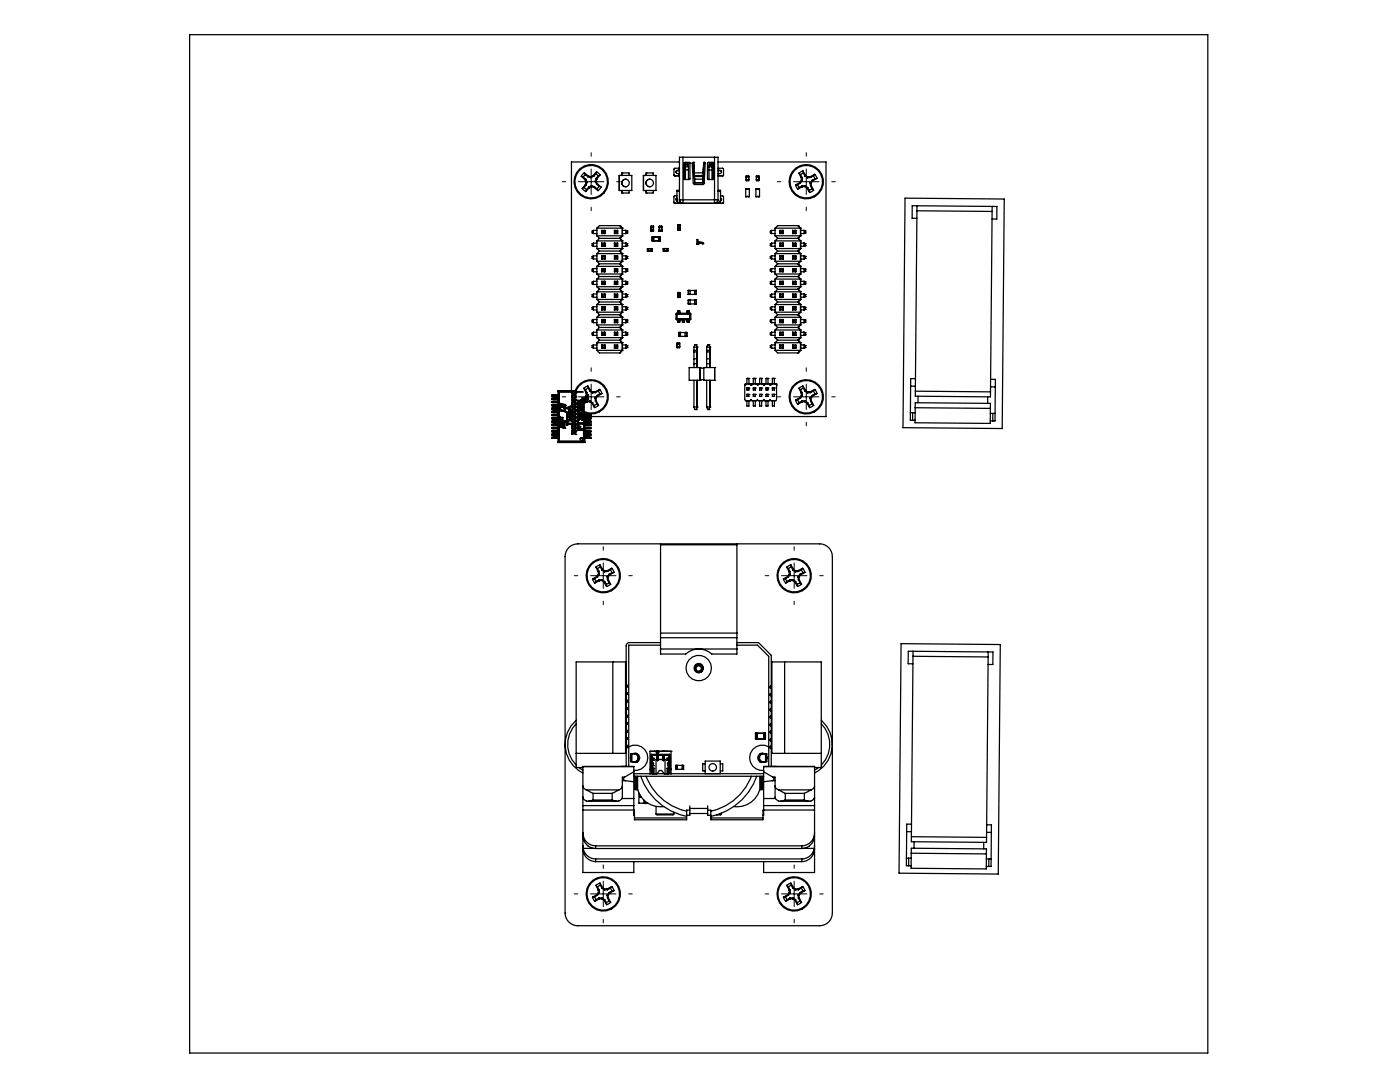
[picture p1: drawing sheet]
<svg xmlns="http://www.w3.org/2000/svg" width="279mm" height="216mm" viewBox="0 0 279 216" stroke-linecap="round" stroke-linejoin="round" font-family="sans-serif">
<g fill="none" stroke="#000" stroke-width=".2">
<path d="M112.2 36.3h.7M115.4 36.3h5.1M118 30.5v.7M118 33.7v5.1M123.1 36.3h.7M155.1 36.3h.7M158.4 36.3h5M160.9 30.5v.7M160.9 33.7v5.1M166 36.3h.7M118 41.3v.8M160.9 41.3v.8"/>
<path d="M112.2 79.2h.7M115.4 79.2h5.1M118 73.4v.7M118 76.6v5.1M123.1 79.2h.7M155.1 79.2h.7M158.4 79.2h5M160.9 73.4v.7M160.9 76.6v5.1M166 79.2h.7M118 84.3v.7M160.9 84.3v.7"/>
<path d="M114.6 114.9h.7M117.9 114.9h5M120.4 109.1v.7M120.4 112.3v5.1M120.4 119.9v.8M125.5 114.9h.7M152.7 114.9h.7M156 114.9h5M158.5 109.1v.7M158.5 112.3v5.1M158.5 119.9v.8M163.6 114.9h.7"/>
<path d="M114.6 178.4h.7M117.9 178.4h5M120.4 172.6v.7M120.4 175.8v5.1M125.5 178.4h.7M152.7 178.4h.7M156 178.4h5M158.5 172.6v.7M158.5 175.8v5.1M163.6 178.4h.7M120.4 183.4v.8M158.5 183.4v.8"/>
</g>
<g fill="none" stroke="#000" stroke-width=".25">
<path d="M37.8 6.9h203.2v203.2h-203.2zM116 35.2l.7 .6M116 35.2l.4 .1M116.2 37.6l.7 .6M116.4 35.3l.5 .4M116.6 37.4l.5 .4M116.6 37.4l-.4 .2M116.6 34.5l.8 .6M116.6 34.5l-.6 .7M116.6 34.5l.2 .3M116.7 35.8l.1 .1M116.8 35.9l.2 .4"/>
<path d="M116.8 36.9l-.6 .7M116.8 36.9h.2M116.8 34.8l-.4 .5M116.8 34.8l.5 .4M116.8 36.8v.1M116.8 36.8l.2 .1M116.9 35.7l-.2 .1M116.9 35.7v.1M116.9 35.8l-.1 .1M116.9 35.8l.3 .5M117 36.9l-.4 .5M117 36.3v.1"/>
<path d="M117 36.4l-.2 .4M117 36.9h.1M117.1 37.8l-.2 .4M117.2 36.3h-.2M117.2 36.3v.1M117.2 36.4h-.2M117.2 36.4l-.2 .5M117.3 35.2v.1M117.3 35.3l.6 .1M117.4 35.1h.1M117.4 35.1l-.1 .1M117.4 35.1l.5 .2"/>
<path d="M117.4 35.1l-.1 .2M117.5 37.4l.1 .1M117.5 37.4l-.4 .4M117.5 37.3l.1 .2M117.5 37.3v.1M117.6 37.5l-.7 .7M117.6 37.5h.1M117.9 35.3v.1M117.9 35.2v.1M117.9 35.2l.1 .2M118 35.4h-.1M118 37.1v.2"/>
<path d="M118 37.1l-.5 .2M118 37.3l-.4 .2M118.1 37.1v.2M118.1 37.1h-.1M118.1 37.1l.5 .1M118.1 37.3h-.1M118.1 37.3l.4 .1M118.4 35l-.5 .2M118.4 35l.1 .2M118.4 35h.1M118.5 35.2l-.5 .2M118.5 35.2h.1"/>
<path d="M118.5 37.4h.1M118.6 37.4l.8 .6M118.6 37.2l-.1 .2M118.6 37.2l.1 .1M118.7 37.3l-.1 .1M118.7 37.3l.4 .4M118.8 36.2h.1M118.8 36.2l.3 .5M118.9 34.7l.5 .4M118.9 34.7l-.4 .5M119 35.6l-.2 .6M119 35.6l.1 .1"/>
<path d="M119 36.1v.1M119 36.1l-.2 .1M119 36.2l.2 .4M119 36.2h-.2M119 35.6h.1M119.1 34.3l.7 .6M119.1 34.3l-.7 .7M119.1 34.3l-.2 .4M119.1 36.7v.1M119.1 36.8l.5 .4M119.1 35.7l-.1 .4M119.1 37.7l.3 .3"/>
<path d="M119.1 35.7h.1M119.2 36.6v.1M119.2 36.6l-.1 .1M119.2 36.7l.8 .6M119.2 36.7l-.1 .1M119.4 35.1l-.4 .5M119.6 37.2l.4 .1M119.6 37.2l-.5 .5M119.8 34.9l-.7 .8M119.8 34.9l-.4 .2M120 37.3l-.6 .7M123.6 35h2.5v3h-2.5"/>
<path d="M123.6 35v3M123.6 35h.1M123.6 38h.1M124.1 36.5a.75 .75 0 0 0 .7 .8M124.1 34.5h1.4v.5M124.1 34.5v.5M124.1 38v.5M124.1 34.5h.1M124.1 38.5h.1M124.8 35.8a.75 .75 0 0 0-.7 .7M124.8 37.3h.1M124.8 35.8h.1"/>
<path d="M125.5 38v.5h-1.4M128.4 35h2.5v3h-2.5M128.4 35v3M128.4 35h.1M128.4 38h.1M128.9 36.5a.75 .75 0 0 0 .8 .8M129 34.5h1.4v.5M129 34.5v.5M129 38v.5M129 38.5h.1M129 34.5h.1M129.7 35.8a.75 .75 0 0 0-.8 .7"/>
<path d="M129.7 37.3h.1M129.7 35.8h.1M130.4 38v.5h-1.4M134.7 35.1h.8M134.7 35.1h.1M134.9 39.8l.2-.3a.3 .3 0 0 0-.2 .3 .3 .3 0 0 0 .2 .3M135.1 38.2v1.7a.7 .7 0 0 0 .7 .7M135.1 39.1h-.4l-.2 .1v1.2l.2 .2M135.1 38.2h.5M135.2 34h.1M135.2 34a.3 .3 0 0 0-.3 .3 .3 .3 0 0 0 .3 .3h.3M135.2 34l-.3 .3"/>
<path d="M135.2 34h.3M135.5 35.1h.1zM135.5 34.6h.1M135.5 34h.1zM135.5 33.6h.1M135.5 33.6l-1 .1v1.2l.2 .2M135.5 33.6v.4M135.5 34.6v.5M135.6 39.9a.6 .6 0 0 0 .7 .6v-.6M135.6 39.9h.7M135.6 38h-.5v.2M135.6 32.3h-21.6v45.7"/>
<path d="M136.3 31.4h-.7v8.5M136.3 31.4h6.3M136.3 39.9h6.3M136.3 31.4v8.5M136.5 33.2h.1M136.5 33.2h.2M136.5 32.5v3.2l.1 .1M136.5 33.2h.3h-.1M136.7 33.2v2.6M136.7 32.4h.1M136.7 32.4l-.2 .2M136.7 32.4h.8"/>
<path d="M136.8 33.3v.6M136.8 32.9h.6v.4M136.8 33.9h.6M136.8 33.3h.6M136.8 33.9v1.9M136.8 32.4v.9M137.1 32.4v.5M137.3 32.4v.5M137.4 33.3v.6M137.4 33.9v1.9M137.5 32.4l.2 .2v3.1l-.1 .1h-1M137.5 32.4h.1"/>
<path d="M138.3 32.4h.1M138.3 32.4l-.1 .2 .2 3.9 .3 .3h1.6l.2-.2 .2-4-.1-.2M138.4 32.4l.1 2.1M138.4 32.4h.1M138.5 33.8v.4M138.5 33.4v.4M138.5 34.2l.1 1.2M138.5 33.8h.1M138.5 34.2h.1M138.5 34.5l.1 .5M138.5 34.5h1.8M138.6 35v.2"/>
<path d="M138.6 35h1.7M138.6 35.1v.5v-.4M138.6 35.2v.6M138.6 35.2h1.7M138.6 35.8v.7M138.6 35.8h1.7M138.6 35.8h.1M138.6 36.5h1.6M138.6 36.5h.1M140.2 36.5h.1M140.3 35.8l-.1 .7M140.3 35.8h.1"/>
<path d="M140.3 35.2v.6M140.3 35.1v.5v-.4M140.3 35v.2M140.3 34.5v.5M140.4 34.2h.1M140.4 33.8h.1M140.4 33.8v.4M140.4 34.2l-.1 1.2M140.4 33.4v.4M140.4 32.4h.1M140.4 32.4h.2M140.4 32.4l-.1 2.1"/>
<path d="M140.6 32.4h.1M141.4 32.4h.1M141.4 32.4l-.2 .2v3.1l.1 .1h.9M141.4 32.4h.8M141.5 33.3v.6M141.5 33.9h.6M141.5 33.3h.6M141.5 33.9v1.9M141.7 32.4v.5M142.1 32.4v.9M142.1 33.3v.6M142.1 32.9h-.6v.4"/>
<path d="M142.1 33.9v1.9M142.2 32.4l.2 .2M142.2 32.4h.1M142.2 33.2h-.1h.3M142.2 33.2h.2M142.2 33.2v2.6M142.4 33.2h.1M142.4 32.5v3.2l-.2 .1M142.6 39.9v.6a.32 .32 0 0 0 .4 .1 .32 .32 0 0 0 .2-.3l.1-.4M142.6 39.9h.7M142.6 31.4h.7v8.5M142.6 31.4v8.5"/>
<path d="M143.3 38h.5v.2M143.3 35.1h.1zM143.3 34.6h.1M143.3 34h.1zM143.3 33.6h.1M143.3 38.2h.5M143.3 32.3h21.5v50.8h-48.1M143.4 33.6l1 .1v1.2l-.2 .2M143.4 35.1h.8M143.4 33.6v.4M143.4 34.6v.5M143.4 34h.3"/>
<path d="M143.7 34a.3 .3 0 0 1 .3 .3 .3 .3 0 0 1-.3 .3h-.3M143.7 34l.3 .3M143.7 34h.1M143.8 38.2v1.7a.7 .7 0 0 1-.7 .7M143.8 39.1h.4l.2 .1v1.2l-.2 .2M144 39.8l-.2-.3a.3 .3 0 0 1 .2 .3 .3 .3 0 0 1-.2 .3M144.2 35.1h.1M148.8 37.7l.4 .1 .3-.1v1.6l-.3-.2-.4 .2zM148.9 35.1h.5v1h-.5zM148.9 35.9h.5M148.9 35.3h.5M148.9 35.3h.1"/>
<path d="M148.9 35.9h.1M149.4 35.9h.1M149.4 35.3h.1M150.9 37.7l.3 .1 .4-.1v1.6l-.4-.2-.3 .2zM151 35.1h.5v1h-.5zM151 35.3h.5v.6h-.5M151 35.3h.1M151 35.9h.1M158.8 36.9l.4 .8M159.2 36.8l.3 .6M159.2 36.8l-.4 .1M159.4 34.6l.5 .8"/>
<path d="M159.4 34.6l.4 .2M159.5 37.4l-.3 .3M159.6 36.4l-.8 .5M159.6 36.4l.1 .1M159.6 36.4h.1M159.6 36.4l.2 .1M159.7 36.5l-.5 .3M159.8 36.5h-.1M159.8 34.8l.3 .6M159.9 35.4v.1M159.9 35.5v.4M159.9 36l-.3 .4"/>
<path d="M159.9 36l.2 .1M159.9 35.9v.1M159.9 35.9l.2 .1M160 37.1l.1 .2M160 37.1l-.5 .3M160.1 35.4h-.2M160.1 35.4h.1M160.1 35.4l-.2 .1M160.1 35.4v.6M160.1 37.1h-.1M160.1 37.3l-.9 .4M160.1 36.1l-.3 .4"/>
<path d="M160.1 37.3h.1M160.1 36v.1M160.2 34.1l.6 .9M160.2 34.1l-.8 .5M160.2 34.1l.1 .4M160.3 34.5l-.5 .3M160.3 34.5l.3 .6M160.6 37.2h.1M160.6 37.2l-.5 .1M160.6 35.1h.1M160.6 37v.2M160.6 37l.1 .1"/>
<path d="M160.6 37l-.5 .1M160.6 35.1l.5 .4M160.7 37.2l.3 .3M160.7 37.1v.1M160.7 37.1l.5 .3M160.8 35h.1M160.8 35l-.2 .1M160.8 35l.3 .3M161 37.5l.6 .9M161.1 35.5h.1M161.1 35.3h.1M161.1 35.3v.2"/>
<path d="M161.2 37.4l-.2 .1M161.2 37.4l.3 .6M161.2 35.3v.2M161.5 38l.1 .4M161.7 36.5l.2 .1M161.7 36.5v.6M161.7 35.3h-.5M161.7 35.3v.1M161.7 36.4l.2 .1M161.7 36.4v.1M161.7 35.2v.1M161.7 35.2l.1 .2"/>
<path d="M161.7 35.4l-.5 .1M161.7 37.1h.1M161.8 37.1l.3 .6M161.8 35.4h-.1M161.9 36.6v.4M161.9 36.5v.1M161.9 37v.1M161.9 37l-.2 .1M161.9 37.1l.5 .9M161.9 37.1h-.1M162.1 37.7l.3 .3M162.1 37.7l-.6 .3"/>
<path d="M162.1 36l-.4 .4M162.1 36l.1 .1M162.1 36h.1M162.2 36.1l-.3 .4M162.2 36.1h.1M162.3 35.1l.3 .6M162.3 35.1l-.5 .3M162.4 38l-.8 .4M162.6 34.8l.5 .8M162.6 34.8l-.9 .4M162.6 34.8l-.3 .3M162.6 35.7l-.5 .3"/>
<path d="M163.1 35.6l-.9 .5M163.1 35.6l-.5 .1M180.6 39.5l19.8 .2-.4 45.8-19.8-.2zM118.4 53.6h.7M118.4 56.1h.7M118.4 54.2h.7M118.4 59.3h.7M118.4 58.7h.7M118.4 46h.7M118.4 56.8h.7M118.4 51.1h.7M118.4 48.5h.7"/>
<path d="M118.4 46.6h.7M118.4 49.1h.7M118.4 51.7h.7M118.4 46v.6M118.4 48.5v.6M118.4 51.1v.6M118.4 53.6v.6M118.4 56.1v.7M118.4 58.7v.6M118.4 48.5l-.2 .1v.4l.2 .1M118.4 46l-.2 .1v.4l.2 .1M118.4 51.1l-.2 .1v.4l.2 .1"/>
<path d="M118.4 53.6l-.2 .1v.4l.2 .1M118.4 56.1l-.2 .2v.3l.2 .2M118.4 58.7l-.2 .1v.4l.2 .1M119.1 48.1h5.1M119.1 54.7l.5 .5M119.1 54.7h5.1M119.1 53.1h5.1M119.1 45.5v1.6M119.1 48.1v1.5M119.1 50.6v1.5M119.1 53.1v1.6M119.1 55.7v1.5"/>
<path d="M119.1 58.2v1.6M119.1 55.7h5.1M119.1 57.2h5.1M119.1 57.2l.5 .5M119.1 49.6h5.1M119.1 45.5h5.1M119.1 47.1h5.1M119.1 49.6l.5 .5M119.1 50.6h5.1M119.1 52.1h5.1M119.1 58.2h5.1M119.1 59.8h5.1"/>
<path d="M119.1 52.1l.5 .5M119.1 59.8l.5 .5M119.1 47.1l.5 .5M119.6 55.2h4.1M119.6 57.7h4.1M119.6 50.1h4.1M119.6 55.2l-.5 .5M119.6 57.7l-.5 .5M119.6 52.6h4.1M119.6 52.6l-.5 .5M119.6 50.1l-.5 .5M119.6 47.6h4.1"/>
<path d="M119.6 47.6l-.5 .5M120.1 53.6l.1 .1M120.1 53.6h.6M120.1 51.1l.1 .1M120.1 56.1h.6M120.1 54.2h.6M120.1 56.1l.1 .2M120.1 59.3h.6M120.1 58.7h.6M120.1 46h.6M120.1 56.8h.6M120.1 48.5l.1 .1"/>
<path d="M120.1 46l.1 .1M120.1 58.7l.1 .1M120.1 51.1h.6M120.1 48.5h.6M120.1 46.6h.6M120.1 49.1h.6M120.1 51.7h.6M120.1 46v.6M120.1 48.5v.6M120.1 51.1v.6M120.1 53.6v.6M120.1 56.1v.7"/>
<path d="M120.1 58.7v.6M120.2 59.2l-.1 .1M120.2 56.6l-.1 .2M120.2 53.7h.4M120.2 56.3h.4M120.2 54.1h.4M120.2 59.2h.4M120.2 58.8h.4M120.2 49l-.1 .1M120.2 46.1h.4M120.2 56.6h.4M120.2 54.1l-.1 .1"/>
<path d="M120.2 51.6l-.1 .1M120.2 51.2h.4M120.2 48.6h.4M120.2 46.5h.4M120.2 49h.4M120.2 51.6h.4M120.2 46.5l-.1 .1M120.2 46.1v.4M120.2 48.6v.4M120.2 51.2v.4M120.2 53.7v.4M120.2 56.3v.3"/>
<path d="M120.2 58.8v.4M120.6 54.1l.1 .1M120.6 51.6l.1 .1M120.6 56.6l.1 .2M120.6 49l.1 .1M120.6 46.5l.1 .1M120.6 59.2l.1 .1M120.6 46.1v.4M120.6 48.6v.4M120.6 51.2v.4M120.6 53.7v.4M120.6 56.3v.3"/>
<path d="M120.6 58.8v.4M120.7 58.7l-.1 .1M120.7 56.1l-.1 .2M120.7 48.5l-.1 .1M120.7 53.6l-.1 .1M120.7 51.1l-.1 .1M120.7 46v.6M120.7 48.5v.6M120.7 51.1v.6M120.7 53.6v.6M120.7 56.1v.7M120.7 58.7v.6"/>
<path d="M120.7 46l-.1 .1M122.6 56.1l.1 .2M122.6 53.6h.7M122.6 53.6l.1 .1M122.6 56.1h.7M122.6 54.2h.7M122.6 58.7l.1 .1M122.6 59.3h.7M122.6 58.7h.7M122.6 46h.7M122.6 46l.1 .1M122.6 56.8h.7"/>
<path d="M122.6 51.1l.1 .1M122.6 48.5l.1 .1M122.6 51.1h.7M122.6 48.5h.7M122.6 46.6h.7M122.6 49.1h.7M122.6 51.7h.7M122.6 46v.6M122.6 48.5v.6M122.6 51.1v.6M122.6 53.6v.6M122.6 56.1v.7"/>
<path d="M122.6 58.7v.6M122.7 56.6l-.1 .2M122.7 54.1l-.1 .1M122.7 53.7h.4M122.7 56.3h.4M122.7 54.1h.4M122.7 59.2h.4M122.7 59.2l-.1 .1M122.7 58.8h.4M122.7 46.5l-.1 .1M122.7 46.1h.4M122.7 56.6h.4"/>
<path d="M122.7 51.6l-.1 .1M122.7 49l-.1 .1M122.7 51.2h.4M122.7 48.6h.4M122.7 46.5h.4M122.7 49h.4M122.7 51.6h.4M122.7 46.1v.4M122.7 48.6v.4M122.7 51.2v.4M122.7 53.7v.4M122.7 56.3v.3"/>
<path d="M122.7 58.8v.4M123.1 46.1v.4M123.1 48.6v.4M123.1 51.2v.4M123.1 53.7v.4M123.1 56.3v.3M123.1 58.8v.4M123.1 56.6l.2 .2M123.1 54.1l.2 .1M123.1 59.2l.2 .1M123.1 46.5l.2 .1M123.1 51.6l.2 .1"/>
<path d="M123.1 49l.2 .1M123.3 56.1l-.2 .2M123.3 46v.6M123.3 48.5v.6M123.3 51.1v.6M123.3 53.6v.6M123.3 56.1v.7M123.3 58.7v.6M123.3 53.6l-.2 .1M123.3 58.7l-.2 .1M123.3 46l-.2 .1M123.3 51.1l-.2 .1"/>
<path d="M123.3 48.5l-.2 .1M123.7 45h-4.1l-.5 .5M123.7 45l.5 .5M123.7 55.2l.5 .5M123.7 57.7l.5 .5M123.7 50.1l.5 .5M123.7 52.6l.5 .5M123.7 47.6l.5 .5M123.7 55.2h.1M123.7 57.7h.1M123.7 45h.1M123.7 52.6h.1"/>
<path d="M123.7 50.1h.1M123.7 47.6h.1M124.2 53.6h.7M124.2 56.1h.7M124.2 54.2h.7M124.2 59.3h.7M124.2 58.7h.7M124.2 46h.7M124.2 56.8h.7M124.2 51.1h.7M124.2 48.5h.7M124.2 46.6h.7"/>
<path d="M124.2 49.1h.7M124.2 51.7h.7M124.2 45.5v1.6M124.2 48.1v1.5M124.2 50.6v1.5M124.2 53.1v1.6M124.2 55.7v1.5M124.2 58.2v1.6M124.2 54.7l-.5 .5M124.2 57.2l-.5 .5M124.2 49.6l-.5 .5M124.2 52.1l-.5 .5"/>
<path d="M124.2 59.8l-.5 .5M124.2 47.1l-.5 .5M124.2 54.7h.1M124.2 53.1h.1M124.2 57.2h.1M124.2 55.7h.1M124.2 47.1h.1M124.2 45.5h.1M124.2 52.1h.1M124.2 50.6h.1M124.2 49.6h.1M124.2 59.8h.1"/>
<path d="M124.2 58.2h.1M124.2 48.1h.1M124.9 48.5l.3 .1M124.9 46v.6M124.9 48.5v.6M124.9 51.1v.6M124.9 53.6v.6M124.9 56.1v.7M124.9 58.7v.6M124.9 51.1l.3 .1M124.9 56.1l.3 .2M124.9 46l.3 .1"/>
<path d="M124.9 58.7l.3 .1M124.9 53.6l.3 .1M125.2 46.1v.4M125.2 48.6v.4M125.2 51.2v.4M125.2 53.7v.4M125.2 56.3v.3M125.2 58.8v.4M125.2 49l-.3 .1M125.2 56.6l-.3 .2M125.2 51.6l-.3 .1M125.2 59.2l-.3 .1"/>
<path d="M125.2 46.5l-.3 .1M125.2 54.1l-.3 .1M125.2 48.6h.1M125.2 56.6h.1M125.2 56.3h.1M125.2 49h.1M125.2 51.2h.1M125.2 46.1h.1M125.2 58.8h.1M125.2 51.6h.1M125.2 59.2h.1M125.2 53.7h.1"/>
<path d="M125.2 54.1h.1M125.2 46.5h.1M129.2 49.6h1v.5h-1zM129.4 49.6v.5zM129.9 45.4h.1M129.9 45.2v.9M129.9 45.9h.1M129.9 45.2h.1M129.9 46.2h.1M129.9 45.9h.5M129.9 46.1h.5M129.9 45.2h.5"/>
<path d="M129.9 45.4h.5M129.9 45.4v.5M130 50.1h.1M130 49.6v.5M130 49.6h.1M130.1 48l.1 .1M130.1 48h.1M130.1 47.3h.1M130.1 47.3v.7M130.2 47.3h.1M130.2 48v.1M130.2 47.3h-.1"/>
<path d="M130.2 47.3v.7M130.2 47.3h1.5M130.2 48h1.5M130.2 48.1h1.5M130.4 46.2h.1M130.4 45.4h.1M130.4 45.2v.9M130.4 45.9h.1M130.4 45.2h.1M130.4 47.3h.1M130.4 48v.1M130.4 47.3v.7"/>
<path d="M130.4 48h.1M130.4 48.1h.1M131.4 47.3h.1M131.4 48h.1M131.4 47.3v.7M131.6 46.1h.1M131.6 45.4h.1M131.6 45.2v.9M131.6 45.9h.1M131.6 45.2h.1M131.6 45.9h.5M131.6 46.1h.5"/>
<path d="M131.6 45.2h.5M131.6 45.4h.5M131.6 45.4v.5M131.7 47.3h.1M131.7 48h.1M131.7 48v.1M131.7 47.3v.7M132.1 46.2h.1M132.1 45.2h.1M132.1 45.4h.1M132.1 45.2v.9M132.1 45.9h.1"/>
<path d="M132.3 49.6h1v.5h-1zM132.5 49.6v.5M132.5 49.6h.1M132.6 50.1h-.1M133.1 49.6v.5zM134.7 40.6h.8M134.7 40.6h.1M135.3 58.4h.5v1h-.5zM135.3 59.2h.5M135.3 58.6h.5M135.3 45.2h.1M135.3 44.9v1"/>
<path d="M135.3 45.7h.1M135.3 58.6h.1M135.3 59.2h.1M135.3 45.9h.1M135.3 44.9h.1M135.3 45.9h.4M135.3 45.2h.4M135.3 45.7h.4M135.3 44.9h.4M135.5 40.6h.1M135.5 40.5v.1M135.6 40.6h.1"/>
<path d="M135.7 45.2v.5M135.7 59.2h.1M135.7 45.9h.1M135.7 45.2h.1M135.7 44.9v1M135.8 45.7h.1M135.8 44.9h.1M135.7 58.6h.1M135.8 40.6h.1M135.8 40.6h7.3M137.4 58.7h.1M137.4 58.7v.1"/>
<path d="M137.4 59.9h.1M137.4 59.9v.7M137.4 58v.7M137.4 58h.1M137.4 59.9h1.6M137.4 58.7h1.6M137.4 58h1.6M137.7 59.9h.1M137.7 58h.1M137.7 58v.8h-.3M137.7 59.9v.7M138.6 59.9h.1"/>
<path d="M138.6 58v.8l.4-.1M138.6 58h.1M138.6 59.9v.7M139 58v.7M139 59.9v.7M139 59.9h.1M139 58h.1M139 58.7h.1M139.1 48.7l.2 .1M139.1 48.7h.1M139.3 48.4v.4M139.3 48.4l1 .2"/>
<path d="M139.3 48.8h.1M139.3 48.4h.1M140.3 48.6h.1M140.3 48.6v-.2l-1-.2v-.4h-.2v.9M143.1 40.6h.1M143.3 40.6h.1M143.4 40.6h.8M143.4 40.5v.1M144.2 40.6h.1M154 53.6h.7M154 56.1h.7M154 54.2h.7"/>
<path d="M154 59.3h.7M154 58.7h.7M154 46h.7M154 56.8h.7M154 51.1h.7M154 48.5h.7M154 46.6h.7M154 49.1h.7M154 51.7h.7M154 46v.6M154 48.5v.6M154 51.1v.6"/>
<path d="M154 53.6v.6M154 56.1v.7M154 58.7v.6M154 46l-.3 .1v.4l.3 .1M154 48.5l-.3 .1v.4l.3 .1M154 51.1l-.3 .1v.4l.3 .1M154 53.6l-.3 .1v.4l.3 .1M154 56.1l-.3 .2v.3l.3 .2M154 58.7l-.3 .1v.4l.3 .1M154.7 48.1h5.1M154.7 54.7h5.1M154.7 53.1h5.1"/>
<path d="M154.7 55.7h5.1M154.7 57.2h5.1M154.7 49.6h5.1M154.7 45.5h5.1M154.7 47.1h5.1M154.7 50.6h5.1M154.7 52.1h5.1M154.7 58.2h5.1M154.7 59.8h5.1M154.7 45.5v1.6M154.7 48.1v1.5M154.7 50.6v1.5"/>
<path d="M154.7 53.1v1.6M154.7 55.7v1.5M154.7 58.2v1.6M154.7 54.7l.5 .5M154.7 57.2l.5 .5M154.7 59.8l.5 .5M154.7 49.6l.5 .5M154.7 52.1l.5 .5M154.7 47.1l.5 .5M155.2 55.2h4.1M155.2 57.7h4.1M155.2 50.1h4.1"/>
<path d="M155.2 52.6h4.1M155.2 47.6h4.1M155.2 57.7l-.5 .5M155.2 50.1l-.5 .5M155.2 55.2l-.5 .5M155.2 52.6l-.5 .5M155.2 47.6l-.5 .5M155.6 53.6h.7M155.6 56.1h.7M155.6 54.2h.7M155.6 59.3h.7M155.6 58.7h.7"/>
<path d="M155.6 46h.7M155.6 56.8h.7M155.6 51.1h.7M155.6 48.5h.7M155.6 46.6h.7M155.6 49.1h.7M155.6 51.7h.7M155.6 56.1l.2 .2M155.6 51.1l.2 .1M155.6 53.6l.2 .1M155.6 58.7l.2 .1M155.6 48.5l.2 .1"/>
<path d="M155.6 46l.2 .1M155.6 46v.6M155.6 48.5v.6M155.6 51.1v.6M155.6 53.6v.6M155.6 56.1v.7M155.6 58.7v.6M155.8 53.7h.3M155.8 56.3h.3M155.8 54.1h.3M155.8 59.2h.3M155.8 58.8h.3"/>
<path d="M155.8 46.1h.3M155.8 56.6h.3M155.8 51.2h.3M155.8 48.6h.3M155.8 46.5h.3M155.8 49h.3M155.8 51.6h.3M155.8 56.6l-.2 .2M155.8 59.2l-.2 .1M155.8 49l-.2 .1M155.8 54.1l-.2 .1M155.8 51.6l-.2 .1"/>
<path d="M155.8 46.5l-.2 .1M155.8 46.1v.4M155.8 48.6v.4M155.8 51.2v.4M155.8 53.7v.4M155.8 56.3v.3M155.8 58.8v.4M156.1 56.6l.2 .2M156.1 51.6l.2 .1M156.1 54.1l.2 .1M156.1 59.2l.2 .1M156.1 49l.2 .1"/>
<path d="M156.1 46.5l.2 .1M156.1 46.1v.4M156.1 48.6v.4M156.1 51.2v.4M156.1 53.7v.4M156.1 56.3v.3M156.1 58.8v.4M156.3 56.1l-.2 .2M156.3 58.7l-.2 .1M156.3 48.5l-.2 .1M156.3 53.6l-.2 .1M156.3 51.1l-.2 .1"/>
<path d="M156.3 46v.6M156.3 48.5v.6M156.3 51.1v.6M156.3 53.6v.6M156.3 56.1v.7M156.3 58.7v.6M156.3 46l-.2 .1M158.2 53.6h.6M158.2 56.1h.6M158.2 54.2h.6M158.2 59.3h.6M158.2 58.7h.6"/>
<path d="M158.2 46h.6M158.2 56.8h.6M158.2 51.1h.6M158.2 48.5h.6M158.2 46.6h.6M158.2 49.1h.6M158.2 51.7h.6M158.2 58.7l.1 .1M158.2 53.6l.1 .1M158.2 56.1l.1 .2M158.2 46l.1 .1M158.2 51.1l.1 .1"/>
<path d="M158.2 48.5l.1 .1M158.2 46v.6M158.2 48.5v.6M158.2 51.1v.6M158.2 53.6v.6M158.2 56.1v.7M158.2 58.7v.6M158.3 53.7h.4M158.3 56.3h.4M158.3 54.1h.4M158.3 59.2h.4M158.3 58.8h.4"/>
<path d="M158.3 46.1h.4M158.3 56.6h.4M158.3 51.2h.4M158.3 48.6h.4M158.3 46.5h.4M158.3 49h.4M158.3 51.6h.4M158.3 59.2l-.1 .1M158.3 54.1l-.1 .1M158.3 56.6l-.1 .2M158.3 46.5l-.1 .1M158.3 51.6l-.1 .1"/>
<path d="M158.3 49l-.1 .1M158.3 46.1v.4M158.3 48.6v.4M158.3 51.2v.4M158.3 53.7v.4M158.3 56.3v.3M158.3 58.8v.4M158.7 46.1v.4M158.7 48.6v.4M158.7 51.2v.4M158.7 53.7v.4M158.7 56.3v.3"/>
<path d="M158.7 58.8v.4M158.7 59.2l.1 .1M158.7 54.1l.1 .1M158.7 56.6l.1 .2M158.7 46.5l.1 .1M158.7 51.6l.1 .1M158.7 49l.1 .1M158.8 46v.6M158.8 48.5v.6M158.8 51.1v.6M158.8 53.6v.6M158.8 56.1v.7"/>
<path d="M158.8 58.7v.6M158.8 58.7l-.1 .1M158.8 53.6l-.1 .1M158.8 56.1l-.1 .2M158.8 46l-.1 .1M158.8 51.1l-.1 .1M158.8 48.5l-.1 .1M159.3 45h-4.1l-.5 .5M159.3 45l.5 .5M159.3 57.7l.5 .5M159.3 55.2l.5 .5M159.3 50.1l.5 .5"/>
<path d="M159.3 52.6l.5 .5M159.3 47.6l.5 .5M159.3 55.2h.1M159.3 57.7h.1M159.3 45h.1M159.3 52.6h.1M159.3 50.1h.1M159.3 47.6h.1M159.8 53.6h.7M159.8 56.1h.7M159.8 54.2h.7M159.8 59.3h.7"/>
<path d="M159.8 58.7h.7M159.8 46h.7M159.8 56.8h.7M159.8 51.1h.7M159.8 48.5h.7M159.8 46.6h.7M159.8 49.1h.7M159.8 51.7h.7M159.8 45.5v1.6M159.8 48.1v1.5M159.8 50.6v1.5M159.8 53.1v1.6"/>
<path d="M159.8 55.7v1.5M159.8 58.2v1.6M159.8 54.7l-.5 .5M159.8 57.2l-.5 .5M159.8 59.8l-.5 .5M159.8 52.1l-.5 .5M159.8 49.6l-.5 .5M159.8 47.1l-.5 .5M159.8 54.7h.1M159.8 53.1h.1M159.8 57.2h.1M159.8 55.7h.1"/>
<path d="M159.8 45.5h.1M159.8 47.1h.1M159.8 52.1h.1M159.8 59.8h.1M159.8 49.6h.1M159.8 48.1h.1M159.8 58.2h.1M159.8 50.6h.1M160.5 48.5l.2 .1M160.5 46v.6M160.5 48.5v.6M160.5 51.1v.6"/>
<path d="M160.5 53.6v.6M160.5 56.1v.7M160.5 58.7v.6M160.5 56.1l.2 .2M160.5 51.1l.2 .1M160.5 58.7l.2 .1M160.5 46l.2 .1M160.5 53.6l.2 .1M160.7 46.1v.4M160.7 48.6v.4M160.7 51.2v.4M160.7 53.7v.4"/>
<path d="M160.7 56.3v.3M160.7 58.8v.4M160.7 49l-.2 .1M160.7 56.6l-.2 .2M160.7 51.6l-.2 .1M160.7 59.2l-.2 .1M160.7 46.5l-.2 .1M160.7 54.1l-.2 .1M160.7 48.6h.1M160.7 56.6h.1M160.7 49h.1M160.7 51.2h.1"/>
<path d="M160.7 56.3h.1M160.7 51.6h.1M160.7 58.8h.1M160.7 46.1h.1M160.7 54.1h.1M160.7 59.2h.1M160.7 53.7h.1M160.7 46.5h.1M183 43.6h-1l.1-2.5 16.9 .1-.1 2.5h-.9M183 42.1l-.3 36M183 42.1l15 .1M183 41.1v1"/>
<path d="M198 42.2l-.3 36M198 41.2v1M110.5 79.4h-.3v.3h.9M110.5 78.8h-.3v.2h.9M110.5 79.4h.1M110.5 78.8h.1M110.5 78.8v.2M110.5 79.4v.3M110.5 79.7h.3M110.5 79h.3M110.6 79.4l-.1 .3M110.6 78.8l-.1 .2"/>
<path d="M110.6 79.4h.2M110.6 78.8h.2M110.8 79.7h.3M110.8 79h.3M110.8 79.4h.3M110.8 78.8h.3M110.8 78.8v.2M110.8 79.4v.3M111.1 78.8v.2M111.1 79.4v.3M111.1 79.4h.3M111.1 79.7h.3"/>
<path d="M111.1 78.8h.3M111.1 79h.3M111.4 78l.2 .2M111.4 78v10.3M111.4 78h3.5M111.6 78.2v9.8M111.6 78.2h4.8M114.2 79.7h.1M114.2 79.3h.1M114.2 80h.1M114.2 79.1h.1M114.2 78.6h.1"/>
<path d="M114.2 78.6l.2 .1-.2 .2v.4M114.2 79.3l.2 .1-.2 .2v.4M114.2 80l.2 .1-.2 .2v.4M114.5 79.5h.1M114.5 78.8h.1M114.5 79.5l.4 .3M114.5 79.5l-.3 .2M114.5 78.8l.4 .3M114.5 78.8l-.3 .3M114.8 78a3.4 3.4 0 0 1 4.4-2 3.4 3.4 0 0 1 2 4.4 3.4 3.4 0 0 1-4.5 2M114.9 78.6v-.2l-.4 .2-.3-.2v.2M114.9 79.1l-.4 .2-.3-.2"/>
<path d="M114.9 78.6l-.3 .1 .3 .2v.4M114.9 79.3l-.3 .1 .3 .2v.4M114.9 80l-.3 .1 .3 .2v.3M114.9 79.8l-.4 .2-.3-.2M114.9 79.8h.1M114.9 79.3h.1M114.9 80h.1M114.9 79.1h.1M114.9 78.6h.1M115 78a3.3 3.3 0 0 1 4.2-1.8 3.3 3.3 0 0 1 1.8 4.2 3.3 3.3 0 0 1-4.3 1.8M116.2 79.3v.6h-1v.2M116.3 78.1h-4.8v10h5.1v-7.5"/>
<path d="M116.4 79.5v.6M116.5 79.5v8.5M116.5 77.5l.5 .9M116.5 77.5l.3 .3M116.6 79.4v1.1l.6-.3M116.7 79.3l-.9 .5M116.7 79.3l.1 .1M116.7 79.3h.1M116.7 79.4v.9M116.7 79.4h.3M116.7 79.7h.3M116.8 77.8l.3 .5"/>
<path d="M117 78.4h.1M117 78.4v.5M117 78.9l-.3 .4M117 78.9l.1 .1M117 78.9h.1M117 79.7h.5M117 79.4h.3M117 79.4v.3M117.1 79h.1M117.1 79h.4M117.1 78.8h.2M117.1 78.3l-.1 .1"/>
<path d="M117.1 78.3v.1M117.1 78.4h-.1M117.1 78.4l.1 .4M117.2 79l-.4 .4M117.3 79.4v.3h-.3M117.3 78.8v.2h-.2M117.3 79.4h.2M117.3 78.8h.2M117.3 77l.6 .9M117.3 77l-.8 .5M117.3 77l.1 .5M117.4 77.5l-.6 .3"/>
<path d="M117.4 77.5l.3 .5M117.7 78l.5 .4M117.7 80v.1M117.7 80h.1M117.7 80h-.5M117.8 80l-.1 .2M117.8 80l.4 .3M117.9 77.9l.3 .3M117.9 77.9l-.2 .1M118.2 78.4h.1M118.2 78.2h.1M118.2 78.2v.2"/>
<path d="M118.3 78.2l-.1 .2M118.4 66.3h.7M118.4 66.9h.7M118.4 68.8h.7M118.4 69.5h.7M118.4 63.8h.7M118.4 61.2h.7M118.4 64.4h.7M118.4 61.8h.7M118.4 61.2v.6M118.4 63.8v.6M118.4 66.3v.6"/>
<path d="M118.4 68.8v.7M118.4 61.2l-.2 .1v.4l.2 .1M118.4 63.8l-.2 .1v.4l.2 .1M118.4 66.3l-.2 .1v.4l.2 .1M118.4 68.8l-.2 .2v.3l.2 .2M118.8 79.4l.1 .1M118.8 79.4v.6M118.8 78.2h-.5M118.8 78.2v.1M118.8 79.4h.2M118.8 79.4h.1M118.8 78.2h.1"/>
<path d="M118.8 78.2l.1 .1M118.8 78.3l-.6 .1M118.9 78.3h-.1M118.9 79.5l.1 .5M119 79.4l-.1 .1M119 80h.1M119 80h-.2M119 80l.5 .9M119.1 69.9h5.1M119.1 60.8v1.5M119.1 63.3v1.5M119.1 65.8v1.6"/>
<path d="M119.1 68.4v1.5M119.1 60.8h5.1M119.1 62.3h5.1M119.1 63.3h5.1M119.1 64.8h5.1M119.1 68.4h5.1M119.1 62.3l.5 .5M119.1 64.8l.5 .5M119.1 65.8h5.1M119.1 67.4h5.1M119.1 69.9l.5 .5h4.1M119.1 67.4l.5 .5"/>
<path d="M119.2 78.9l-.4 .5M119.2 78.9v.2M119.2 79.1l-.2 .3M119.4 78l.3 .6M119.4 78l-.5 .3M119.6 60.3h4.1M119.6 62.8l-.5 .5M119.6 62.8h4.1M119.6 65.3h4.1M119.6 65.3l-.5 .5M119.6 67.9l-.5 .5M119.6 67.9h4.1"/>
<path d="M119.6 60.3l-.5 .5M119.7 77.7l.4 .8M119.7 77.7l-.9 .5M119.7 77.7l-.3 .3M119.7 78.6l-.5 .3M120.1 66.3h.6M120.1 63.8l.1 .1M120.1 66.9h.6M120.1 68.8h.6M120.1 69.5h.6M120.1 63.8h.6M120.1 61.2l.1 .1"/>
<path d="M120.1 61.2h.6M120.1 64.4h.6M120.1 61.8h.6M120.1 66.3l.1 .1M120.1 68.8l.1 .2M120.1 61.2v.6M120.1 63.8v.6M120.1 66.3v.6M120.1 68.8v.7M120.1 78.5l-.9 .6M120.1 78.5l-.4 .1M120.2 69.3l-.1 .2"/>
<path d="M120.2 66.4h.4M120.2 66.8h.4M120.2 69h.4M120.2 69.3h.4M120.2 66.8l-.1 .1M120.2 63.9h.4M120.2 61.3h.4M120.2 64.3h.4M120.2 61.7h.4M120.2 64.3l-.1 .1M120.2 61.7l-.1 .1M120.2 61.3v.4"/>
<path d="M120.2 63.9v.4M120.2 66.4v.4M120.2 69v.3M120.6 64.3l.1 .1M120.6 61.7l.1 .1M120.6 66.8l.1 .1M120.6 61.3v.4M120.6 63.9v.4M120.6 66.4v.4M120.6 69v.3M120.6 69.3l.1 .2M120.7 68.8l-.1 .2"/>
<path d="M120.7 66.3l-.1 .1M120.7 63.8l-.1 .1M120.7 61.2v.6M120.7 63.8v.6M120.7 66.3v.6M120.7 68.8v.7M120.7 61.2l-.1 .1M122.6 66.3h.7M122.6 66.3l.1 .1M122.6 66.9h.7M122.6 68.8h.7M122.6 68.8l.1 .2"/>
<path d="M122.6 69.5h.7M122.6 63.8h.7M122.6 63.8l.1 .1M122.6 61.2h.7M122.6 61.2l.1 .1M122.6 64.4h.7M122.6 61.8h.7M122.6 61.2v.6M122.6 63.8v.6M122.6 66.3v.6M122.6 68.8v.7M122.7 66.8l-.1 .1"/>
<path d="M122.7 66.4h.4M122.7 66.8h.4M122.7 69.3l-.1 .2M122.7 69h.4M122.7 69.3h.4M122.7 64.3l-.1 .1M122.7 63.9h.4M122.7 61.3h.4M122.7 64.3h.4M122.7 61.7h.4M122.7 61.7l-.1 .1M122.7 61.3v.4"/>
<path d="M122.7 63.9v.4M122.7 66.4v.4M122.7 69v.3M123.1 66.8l.2 .1M123.1 61.3v.4M123.1 63.9v.4M123.1 66.4v.4M123.1 69v.3M123.1 69.3l.2 .2M123.1 64.3l.2 .1M123.1 61.7l.2 .1M123.3 66.3l-.2 .1"/>
<path d="M123.3 61.2v.6M123.3 63.8v.6M123.3 66.3v.6M123.3 68.8v.7M123.3 68.8l-.2 .2M123.3 63.8l-.2 .1M123.3 61.2l-.2 .1M123.7 62.8l.5 .5M123.7 65.3l.5 .5M123.7 67.9l.5 .5M123.7 60.3l.5 .5M123.7 62.8h.1"/>
<path d="M123.7 60.3h.1M123.7 65.3h.1M123.7 67.9h.1M123.7 70.4h.1M124.2 66.3h.7M124.2 66.9h.7M124.2 68.8h.7M124.2 69.5h.7M124.2 63.8h.7M124.2 61.2h.7M124.2 64.4h.7M124.2 61.8h.7"/>
<path d="M124.2 60.8v1.5M124.2 63.3v1.5M124.2 65.8v1.6M124.2 68.4v1.5M124.2 62.3l-.5 .5M124.2 64.8l-.5 .5M124.2 69.9l-.5 .5M124.2 67.4l-.5 .5M124.2 62.3h.1M124.2 60.8h.1M124.2 64.8h.1M124.2 63.3h.1"/>
<path d="M124.2 67.4h.1M124.2 65.8h.1M124.2 68.4h.1M124.2 69.9h.1M124.9 61.2v.6M124.9 63.8v.6M124.9 66.3v.6M124.9 68.8v.7M124.9 61.2l.3 .1M124.9 68.8l.3 .2M124.9 63.8l.3 .1M124.9 66.3l.3 .1"/>
<path d="M125.2 61.3v.4M125.2 63.9v.4M125.2 66.4v.4M125.2 69v.3M125.2 61.7l-.3 .1M125.2 69.3l-.3 .2M125.2 64.3l-.3 .1M125.2 66.8l-.3 .1M125.2 69h.1M125.2 61.3h.1M125.2 61.7h.1M125.2 69.3h.1"/>
<path d="M125.2 64.3h.1M125.2 63.9h.1M125.2 66.4h.1M125.2 66.8h.1M134.9 63.7l.2 .1M134.9 62.6l.1 .1M134.9 62.6v1.1M135 63.6h.1M135 62.7h.1M135 63.6l.1 .1M135 62.7v.9M135 63.6l-.1 .1"/>
<path d="M135.1 62.6l-.1 .1M135.1 62.6v.1M135.1 63.7h.1M135.1 62.5l-.2 .1M135.1 62.5l.1 .1M135.1 62.5h2.6M135.1 63.8h2.6M135.1 63.6h.1M135.1 62.7v.9M135.1 63.6l.1 .1M135.1 62.7h.1M135.1 63.6v.1"/>
<path d="M135.1 68.6h.5v-.2h-.5v1h.5v-.2h-.5M135.1 68.6h.1M135.2 69.2h-.1M135.2 62.6l-.1 .1M135.2 62.6h.1M135.2 63.7h.1M135.2 62.6h-.1M135.2 63.7h2.4M135.2 62.6h2.4M135.2 63.7l-.1 .1M135.2 64v-.2h.4v.2M135.2 62.3v.2h.4v-.2"/>
<path d="M135.2 64l.4 .1zM135.2 62.2l.4 .1zM135.2 62.3v-.3h.4v.3M135.2 64v.3h.4v-.3M135.2 62.3h.4M135.2 64h.4M135.5 66.3h.1M135.5 67.1h.1M135.5 66.3v.8M135.5 67.1h1.6M135.5 66.3h1.6M135.6 69.2h.1"/>
<path d="M135.6 68.6v.6M135.6 68.6h.1M135.8 66.3h.1M135.8 66.3v.8h-.3M136.2 64v-.2h.4v.2M136.2 64l.4 .1zM136.2 64v.3h.4v-.3M136.2 64h.4M136.7 66.3v.8h.4M136.7 66.3h.1M137.1 66.3v.8M137.1 66.3h.1"/>
<path d="M137.1 67.1h.1M137.1 64v-.2h.4v.2M137.1 62.3v.2h.4v-.2M137.1 64l.4 .1zM137.1 62.2l.4 .1zM137.1 62.3v-.3h.4v.3M137.1 64v.3h.4v-.3M137.1 62.3h.4M137.1 64h.4M137.4 60.6h.1M137.4 60.6h1.6M137.6 62.6l.1 .1"/>
<path d="M137.6 62.6h.1M137.6 63.7h.1M137.6 63.7l.1 .1M137.7 62.7h.1M137.7 63.6l-.1 .1M137.7 63.6v.1M137.7 63.6h.1M137.7 62.7v.9M137.7 62.5l.2 .1M137.7 62.5l-.1 .1M137.7 63.7h-.1M137.7 62.6l.1 .1"/>
<path d="M137.7 60.7h.1M137.8 63.6l-.1 .1M137.8 62.7v.9M137.8 63.6l.1 .1M137.9 63.7l-.2 .1M137.9 62.6l-.1 .1M137.9 62.6v1.1M138.5 71.6h.6v1M138.5 69.9h.6v.3M138.5 71.6v1M138.5 69.9v.3M138.5 72.6h.6"/>
<path d="M138.5 69.3v.6M138.5 70.2v1.4M138.5 72.6v.7M138.5 75.9v5.3M138.5 70.2h.6M138.5 69.3h.6M138.6 60.6h.1M138.9 68.8h.1M138.9 68.8h-.2l-.2 .5M138.9 68.8l.2 .5M139 60.6h.1M139.1 69.3v1.3"/>
<path d="M139.1 70.2v2.4M139.1 72.6v.7M139.1 75.9v5.3M139.1 69.3h.1M139.7 73.3h-2.2v2.6h2.2M139.7 73.3v2.6M139.7 75.8h.8M139.7 73.5h.8M139.7 75.8h.1M139.7 73.3h.1M139.7 73.5h.1M139.7 75.9h.1"/>
<path d="M141 71.6h.7v1M141 69.9h.7v.3M141 71.6v1M141 69.9v.3M141 69.3v.6M141 70.2v1.4M141 72.6v.7M141 75.9v5.3M141 72.6h.7M141 70.2h.7M141 69.3h.7M141.5 68.8h.1"/>
<path d="M141.5 68.8h-.3l-.2 .5M141.5 68.8l.2 .5M141.7 69.3v1.3M141.7 70.2v2.4M141.7 72.6v.7M141.7 75.9v5.3M141.7 69.3h.1M142.6 73.3v2.6M142.6 73.3h-2.1v2.6h2.1M142.6 73.3h.1M142.6 75.9h.1M148.6 76.8v2.9l.2 .3h.9l.2-.3 .1 .3h1l.2-.3 .1 .3h1l.1-.3 .2 .3h1l.1-.3 .2 .3h.9l.2-.3v-2.9"/>
<path d="M148.6 76.8h.1M148.8 76.6h.9M148.8 76.6l-.2 .2M148.8 76.6h.1M149.1 77.4h.4M149.1 77.4v.4h.4v-.4M149.1 78.7v.4h.4v-.4M149.1 80v1h.4v-1M149.1 75.5v1.1M149.1 78.7h.4M149.1 75.5h.4M149.1 77.4h.1"/>
<path d="M149.1 78.7h.1M149.1 75.5h.1M149.5 75.5v1.1M149.5 77.4h.1M149.5 78.7h.1M149.5 75.5h.1M149.7 76.6l.2 .2M149.7 76.6h.1M149.9 76.8h.1M150 76.6h1M150 76.6l-.1 .2M150 76.6h.1"/>
<path d="M150.3 77.4h.4M150.3 77.4v.4h.4v-.4M150.3 78.7v.4h.4v-.4M150.3 80v1h.4v-1M150.3 75.5v1.1M150.3 78.7h.4M150.3 75.5h.4M150.3 77.4h.1M150.3 78.7h.1M150.3 75.5h.1M150.7 75.5v1.1M150.7 77.4h.1"/>
<path d="M150.7 78.7h.1M150.7 75.5h.1M151 76.6l.2 .2M151 76.6h.1M151.2 76.8h.1M151.3 76.6h1M151.3 76.6l-.1 .2M151.3 76.6h.1M151.6 77.4h.4M151.6 77.4v.4h.4v-.4M151.6 75.5v1.1M151.6 78.7v.4h.4v-.4"/>
<path d="M151.6 80v1h.4v-1M151.6 78.7h.4M151.6 75.5h.4M151.6 77.4h.1M151.6 78.7h.1M151.6 75.5h.1M152 75.5v1.1M152 77.4h.1M152 78.7h.1M152 75.5h.1M152.3 76.6l.1 .2M152.3 76.6h.1"/>
<path d="M152.4 76.8h.1M152.6 76.6h1M152.6 76.6l-.2 .2M152.6 76.6h.1M152.9 77.4h.4M152.9 77.4v.4h.4v-.4M152.9 78.7v.4h.4v-.4M152.9 80v1h.4v-1M152.9 75.5v1.1M152.9 78.7h.4M152.9 75.5h.4M152.9 77.4h.1"/>
<path d="M152.9 78.7h.1M152.9 75.5h.1M153.3 75.5v1.1M153.3 77.4h.1M153.3 78.7h.1M153.3 75.5h.1M153.6 76.6l.1 .2M153.6 76.6h.1M153.7 76.8h.1M153.9 76.6h.9M153.9 76.6l-.2 .2M153.9 76.6h.1"/>
<path d="M154 66.3h.7M154 66.9h.7M154 68.8h.7M154 69.5h.7M154 63.8h.7M154 61.2h.7M154 64.4h.7M154 61.8h.7M154 63.8l-.3 .1v.4l.3 .1M154 68.8l-.3 .2v.3l.3 .2M154 61.2v.6M154 63.8v.6"/>
<path d="M154 66.3v.6M154 68.8v.7M154 61.2l-.3 .1v.4l.3 .1M154 66.3l-.3 .1v.4l.3 .1M154.1 77.4h.4v.4h-.4zM154.1 78.7h.4v.4h-.4zM154.1 80v1h.4v-1M154.1 77.4h.1M154.1 78.7h.1M154.1 75.5h.1M154.5 75.5h-.4v1.1M154.5 75.5v1.1"/>
<path d="M154.5 77.4h.1M154.5 78.7h.1M154.5 75.5h.1M154.7 69.9h5.1M154.7 60.8h5.1M154.7 62.3h5.1M154.7 63.3h5.1M154.7 64.8h5.1M154.7 68.4h5.1M154.7 65.8h5.1M154.7 67.4h5.1M154.7 69.9l.5 .5h4.1"/>
<path d="M154.7 60.8v1.5M154.7 63.3v1.5M154.7 65.8v1.6M154.7 68.4v1.5M154.7 62.3l.5 .5M154.7 64.8l.5 .5M154.7 67.4l.5 .5M154.8 76.6l.2 .2M154.8 76.6h.1M155 76.8h.1M155.2 60.3h4.1M155.2 62.8h4.1"/>
<path d="M155.2 65.3h4.1M155.2 67.9h4.1M155.2 62.8l-.5 .5M155.2 65.3l-.5 .5M155.2 60.3l-.5 .5M155.2 67.9l-.5 .5M155.6 66.3h.7M155.6 66.9h.7M155.6 68.8h.7M155.6 69.5h.7M155.6 63.8h.7M155.6 61.2h.7"/>
<path d="M155.6 64.4h.7M155.6 61.8h.7M155.6 63.8l.2 .1M155.6 66.3l.2 .1M155.6 61.2l.2 .1M155.6 68.8l.2 .2M155.6 61.2v.6M155.6 63.8v.6M155.6 66.3v.6M155.6 68.8v.7M155.8 66.4h.3M155.8 66.8h.3"/>
<path d="M155.8 69h.3M155.8 69.3h.3M155.8 63.9h.3M155.8 61.3h.3M155.8 64.3h.3M155.8 61.7h.3M155.8 69.3l-.2 .2M155.8 61.7l-.2 .1M155.8 64.3l-.2 .1M155.8 66.8l-.2 .1M155.8 61.3v.4M155.8 63.9v.4"/>
<path d="M155.8 66.4v.4M155.8 69v.3M156.1 64.3l.2 .1M156.1 66.8l.2 .1M156.1 61.7l.2 .1M156.1 69.3l.2 .2M156.1 61.3v.4M156.1 63.9v.4M156.1 66.4v.4M156.1 69v.3M156.3 68.8l-.2 .2M156.3 61.2l-.2 .1"/>
<path d="M156.3 63.8l-.2 .1M156.3 66.3l-.2 .1M156.3 61.2v.6M156.3 63.8v.6M156.3 66.3v.6M156.3 68.8v.7M158.2 66.3h.6M158.2 66.9h.6M158.2 68.8h.6M158.2 69.5h.6M158.2 63.8h.6M158.2 61.2h.6"/>
<path d="M158.2 64.4h.6M158.2 61.8h.6M158.2 66.3l.1 .1M158.2 68.8l.1 .2M158.2 61.2l.1 .1M158.2 63.8l.1 .1M158.2 61.2v.6M158.2 63.8v.6M158.2 66.3v.6M158.2 68.8v.7M158.3 66.4h.4M158.3 66.8h.4"/>
<path d="M158.3 69h.4M158.3 69.3h.4M158.3 63.9h.4M158.3 61.3h.4M158.3 64.3h.4M158.3 61.7h.4M158.3 66.8l-.1 .1M158.3 69.3l-.1 .2M158.3 61.7l-.1 .1M158.3 64.3l-.1 .1M158.3 61.3v.4M158.3 63.9v.4"/>
<path d="M158.3 66.4v.4M158.3 69v.3M158.7 66.8l.1 .1M158.7 61.3v.4M158.7 63.9v.4M158.7 66.4v.4M158.7 69v.3M158.7 69.3l.1 .2M158.7 61.7l.1 .1M158.7 64.3l.1 .1M158.8 79.8l.4 .9M158.8 66.3l-.1 .1"/>
<path d="M158.8 61.2v.6M158.8 63.8v.6M158.8 66.3v.6M158.8 68.8v.7M158.8 68.8l-.1 .2M158.8 61.2l-.1 .1M158.8 63.8l-.1 .1M159.2 79.8l.3 .5M159.2 79.8h-.4M159.3 62.8l.5 .5M159.3 65.3l.5 .5M159.3 60.3l.5 .5"/>
<path d="M159.3 67.9l.5 .5M159.3 62.8h.1M159.3 60.3h.1M159.3 65.3h.1M159.3 70.4h.1M159.3 67.9h.1M159.4 77.5l.5 .9M159.4 77.5l.4 .3M159.6 79.3l-.8 .5M159.6 79.3l.1 .2M159.6 79.3h.1M159.6 79.3l.2 .1"/>
<path d="M159.7 79.5l-.5 .3M159.8 79.4l-.1 .1M159.8 77.8l.3 .5M159.8 66.3h.7M159.8 66.9h.7M159.8 68.8h.7M159.8 69.5h.7M159.8 63.8h.7M159.8 61.2h.7M159.8 64.4h.7M159.8 61.8h.7M159.8 60.8v1.5"/>
<path d="M159.8 63.3v1.5M159.8 65.8v1.6M159.8 68.4v1.5M159.8 62.3l-.5 .5M159.8 64.8l-.5 .5M159.8 69.9l-.5 .5M159.8 67.4l-.5 .5M159.8 62.3h.1M159.8 60.8h.1M159.8 63.3h.1M159.8 64.8h.1M159.8 67.4h.1"/>
<path d="M159.8 65.8h.1M159.8 68.4h.1M159.8 69.9h.1M159.9 78.4h.1M159.9 78.4v.5M159.9 78.9l-.3 .4M159.9 78.9l.2 .1M159.9 78.9h.1M159.9 78.9h.2M160.1 78.3v.1M160.1 78.4h-.2M160.1 78.4v.5"/>
<path d="M160.1 79l-.3 .4M160.1 78.9v.1M160.2 77l.6 .9M160.2 77l-.8 .5M160.2 77l.1 .5M160.3 77.5l-.5 .3M160.3 77.5l.3 .5M160.5 66.3l.2 .1M160.5 61.2v.6M160.5 63.8v.6M160.5 66.3v.6M160.5 68.8v.7"/>
<path d="M160.5 61.2l.2 .1M160.5 68.8l.2 .2M160.5 63.8l.2 .1M160.6 78h.1M160.6 80v.1M160.6 80h.1M160.6 80h-.5M160.6 78l.5 .4M160.7 61.3v.4M160.7 63.9v.4M160.7 66.4v.4M160.7 69v.3"/>
<path d="M160.7 69.3l-.2 .2M160.7 61.7l-.2 .1M160.7 64.3l-.2 .1M160.7 66.8l-.2 .1M160.7 61.3h.1M160.7 69h.1M160.7 63.9h.1M160.7 61.7h.1M160.7 69.3h.1M160.7 64.3h.1M160.7 66.4h.1M160.7 66.8h.1"/>
<path d="M160.7 80v.2M160.7 80l.5 .3M160.8 77.9h.1M160.8 77.9l-.2 .1M160.8 77.9l.3 .3M161.1 78.4h.1M161.1 78.2h.1M161.1 78.2v.2M161.2 78.2v.2M161.7 79.4l.2 .1M161.7 79.4v.6M161.7 78.2h-.5"/>
<path d="M161.7 78.2v.1M161.7 79.4h.2M161.7 79.4h.1M161.7 78.2h.1M161.7 78.3l-.5 .1M161.8 78.3h-.1M161.9 79.5v.5M161.9 79.4v.1M161.9 80h.1M161.9 80h-.2M161.9 80l.5 .9M162.1 78.9l-.4 .5"/>
<path d="M162.1 78.9l.1 .2M162.1 78.9l.1 .1M162.1 78.9h.1M162.2 79.1l-.3 .3M162.2 79v.1M162.3 78l.3 .6M162.3 78l-.5 .3M162.6 77.7l.5 .8M162.6 77.7l-.9 .5M162.6 77.7l-.3 .3M162.6 78.6l-.5 .3M163.1 78.5l-.9 .5"/>
<path d="M163.1 78.5l-.5 .1M181.7 77l1 .1M182.7 78.1v1l15 .1v-1M182.7 78.1l15 .1M182.7 75.6l-1-.1v8.3l.9 .1M183.2 79.1v1.3M197.1 79.2v1.3M197.7 77.2h.9M197.7 75.7h.9v8.3h-1M110.5 87.2h-.3v.3h.9M110.5 86.6h-.3v.2h.9M110.5 85.9h-.3v.3h.9"/>
<path d="M110.5 85.3h-.3v.2h.9M110.5 84.6h-.3v.3h.9M110.5 84h-.3v.2h.9M110.5 83.3h-.3v.3h.9M110.5 82.7h-.3v.2h.9M110.5 82h-.3v.3h.9M110.5 81.4h-.3v.2h.9M110.5 80.7h-.3v.3h.9M110.5 80.1h-.3v.2h.9M110.5 87.2h.1M110.5 86.6h.1M110.5 85.9h.1"/>
<path d="M110.5 85.3h.1M110.5 84.6h.1M110.5 84h.1M110.5 83.3h.1M110.5 82.7h.1M110.5 82h.1M110.5 81.4h.1M110.5 80.7h.1M110.5 80.1h.1M110.5 80.1v.2M110.5 80.7v.3M110.5 81.4v.2"/>
<path d="M110.5 82v.3M110.5 82.7v.2M110.5 83.3v.3M110.5 84v.2M110.5 84.6v.3M110.5 85.3v.2M110.5 85.9v.3M110.5 86.6v.2M110.5 87.2v.3M110.5 87.5h.3M110.5 86.8h.3M110.5 86.2h.3"/>
<path d="M110.5 85.5h.3M110.5 84.9h.3M110.5 84.2h.3M110.5 83.6h.3M110.5 82.9h.3M110.5 82.3h.3M110.5 81.6h.3M110.5 81h.3M110.5 80.3h.3M110.6 87.2l-.1 .3M110.6 86.6l-.1 .2M110.6 85.9l-.1 .3"/>
<path d="M110.6 85.3l-.1 .2M110.6 84.6l-.1 .3M110.6 84l-.1 .2M110.6 83.3l-.1 .3M110.6 82.7l-.1 .2M110.6 82l-.1 .3M110.6 81.4l-.1 .2M110.6 80.7l-.1 .3M110.6 80.1l-.1 .2M110.6 87.2h.2M110.6 86.6h.2M110.6 85.9h.2"/>
<path d="M110.6 85.3h.2M110.6 84.6h.2M110.6 84h.2M110.6 83.3h.2M110.6 82.7h.2M110.6 82h.2M110.6 81.4h.2M110.6 80.7h.2M110.6 80.1h.2M110.8 87.5h.3M110.8 86.8h.3M110.8 86.2h.3"/>
<path d="M110.8 85.5h.3M110.8 84.9h.3M110.8 84.2h.3M110.8 83.6h.3M110.8 82.9h.3M110.8 82.3h.3M110.8 81.6h.3M110.8 81h.3M110.8 80.3h.3M110.8 87.2h.3M110.8 86.6h.3M110.8 85.9h.3"/>
<path d="M110.8 85.3h.3M110.8 84.6h.3M110.8 84h.3M110.8 83.3h.3M110.8 82.7h.3M110.8 82h.3M110.8 81.4h.3M110.8 80.7h.3M110.8 80.1h.3M110.8 80.1v.2M110.8 80.7v.3M110.8 81.4v.2"/>
<path d="M110.8 82v.3M110.8 82.7v.2M110.8 83.3v.3M110.8 84v.2M110.8 84.6v.3M110.8 85.3v.2M110.8 85.9v.3M110.8 86.6v.2M110.8 87.2v.3M111.1 87.2h.3M111.1 87.5h.3M111.1 80.1v.2"/>
<path d="M111.1 80.7v.3M111.1 81.4v.2M111.1 82v.3M111.1 82.7v.2M111.1 83.3v.3M111.1 84v.2M111.1 84.6v.3M111.1 85.3v.2M111.1 85.9v.3M111.1 86.6v.2M111.1 87.2v.3M111.1 86.6h.3"/>
<path d="M111.1 86.8h.3M111.1 86.2h.3M111.1 85.9h.3M111.1 85.5h.3M111.1 85.3h.3M111.1 84.6h.3M111.1 84.9h.3M111.1 84.2h.3M111.1 84h.3M111.1 83.3h.3M111.1 83.6h.3M111.1 82.7h.3"/>
<path d="M111.1 82.9h.3M111.1 82h.3M111.1 82.3h.3M111.1 81.6h.3M111.1 81.4h.3M111.1 80.7h.3M111.1 81h.3M111.1 80.3h.3M111.1 80.1h.3M111.4 88.3h5.3M111.6 88h4.9M111.6 88l-.2 .3"/>
<path d="M111.7 80.7v-.2l1.2 .2v.3M111.7 84v-.9l.2 .1v.6l.2 .1v-.6h.2v.6l.6 .1v.3M111.7 80.7l1.2 .3M111.7 81.9l1.2 .3M111.7 84l1.2 .3M111.7 80.7h.1M111.7 81.9h.1M111.7 84h.1M111.7 81.4h.1M111.7 81.4v.5M111.7 81.4v-.1a.66 .66 0 0 1 .6-.3 .66 .66 0 0 1 .5 .5M111.8 85.2h.1"/>
<path d="M111.8 85.2v-.8h.2v.9M111.8 85.2l.2 .1M112 81.3l-.1 .4 .8 .2-.1-.5M112 81.3h.1M112 85.3h.1M112.1 81.3h.3M112.1 81.3h-.1M112.1 81.3h.1M112.2 85.3h.1M112.2 85.3v-.9l.2 .1v.8M112.2 85.3h.2M112.4 85.3h.1"/>
<path d="M112.4 81.3h.1M112.4 81.3l.2 .1M112.5 85.4v-.9l.3 .1v.8M112.5 85.4h.3M112.5 85.4h.1M112.6 81.4h.1M112.8 85.4h.1M112.8 81.5l.1 .7M112.8 81.5h.1M112.9 81h.1M112.9 82.2h.1M112.9 84.3h.1"/>
<path d="M113.1 84.9h.1M113.1 84.4h.1M113.1 83.7h.1M113.1 81.5h.1M113.1 82.8h.1M113.1 82.3h.1M113.1 83.5h.1M113.1 83h.1M113.1 84.4l.3 .1-.3 .2v.2M113.1 82.3l.2 .2-.2 .1v.4M113.1 83l.2 .2-.2 .1v.4M113.1 83.7l.3 .1-.3 .2v.4"/>
<path d="M113.1 83.5l.4 .3h.3v.1M113.1 81.5l.7 .3M113.1 84.2h.1M113.1 84.2l.4 .3h.3v.1M113.3 81.4l.3-.1v.2zM113.5 82.6h.1M113.5 83.2h.1M113.5 82.6l.3 .2M113.5 82.6l-.4 .2M113.5 83.2l.3 .3M113.5 83.2l-.4 .3M113.5 82.1v-.3h.1v.3"/>
<path d="M113.5 82.1h.1M113.5 84.6h.3M113.5 84.6l-.4 .3M113.5 83.9h.3M113.5 83.9l-.4 .3M113.5 84.6h.1M113.5 83.9h.1M113.6 81.3h.1M113.6 82.1h.1M113.7 81.3h.1M113.7 81.3l.1 .5M113.8 81.2v-.2l-.7 .3v.2"/>
<path d="M113.8 82.3v-.2l-.3 .3-.4-.3v.2M113.8 82.3l-.2 .2 .2 .1v.4M113.8 83l-.2 .2 .2 .1v.2M113.8 81.2l-.1 .1M113.8 82.8l-.3 .3-.4-.3M113.8 84.6h.1M113.8 83.9h.1M113.8 81.8h.1M113.8 81.2h.1M113.8 82.8h.1M113.8 82.3h.1M113.8 83.5h.1"/>
<path d="M113.8 83h.1M114.2 86h.1M114.2 85.5h.1M114.2 83.2h.1M114.2 82.7h.1M114.2 83.9h.1M114.2 83.4h.1M114.2 82.5h.1M114.2 82h.1M114.2 85.3h.1M114.2 84.8h.1M114.2 81.1h.1"/>
<path d="M114.2 80.7h.1M114.2 84.6h.1M114.2 84.1h.1M114.2 80.4h.1M114.2 86.7h.1M114.2 86.2h.1M114.2 81.8h.1M114.2 81.4h.1M114.2 80.7l.2 .1-.2 .2v.4M114.2 81.4l.2 .1-.2 .1v.4M114.2 82l.2 .2-.2 .1v.4M114.2 82.7l.2 .2-.2 .1v.4"/>
<path d="M114.2 83.4l.2 .2-.2 .1v.4M114.2 84.1l.2 .2-.2 .1v.4M114.2 84.8l.2 .2-.2 .1v.4M114.2 85.5l.2 .2-.2 .1v.4M114.2 86.2l.2 .1-.2 .2v.2M114.5 85.8h.1M114.5 83h.1M114.5 83.7h.1M114.5 82.3h.1M114.5 85.1h.1M114.5 80.9h.1M114.5 84.4h.1"/>
<path d="M114.5 80.2h.1M114.5 86.4h.1M114.5 81.6h.1M114.5 85.8l.4 .2M114.5 85.8l-.3 .2M114.5 83l.4 .2M114.5 83l-.3 .2M114.5 83.7l.4 .2M114.5 83.7l-.3 .2M114.5 82.3l.4 .2M114.5 82.3l-.3 .2M114.5 85.1l.4 .2"/>
<path d="M114.5 85.1l-.3 .2M114.5 80.9l.4 .3M114.5 80.9l-.3 .2M114.5 84.4l.4 .2M114.5 84.4l-.3 .2M114.5 80.2l.4 .3M114.5 80.2l-.3 .2M114.5 86.4l.4 .3M114.5 86.4l-.3 .3M114.5 81.6l.4 .2M114.5 81.6l-.3 .2M114.9 80.6l-.3 .2 .3 .2v.3"/>
<path d="M114.9 81.3l-.3 .2 .3 .2v.3M114.9 82l-.3 .2 .3 .2v.3M114.9 82.7l-.3 .2 .3 .2v.3M114.9 83.4l-.3 .2 .3 .1v.4M114.9 84.1l-.3 .2 .3 .1v.4M114.9 84.8l-.3 .2 .3 .1v.4M114.9 85.5l-.3 .2 .3 .1v.4M114.9 86.2l-.3 .2 .3 .1v.2M114.9 85.3l-.4 .3-.3-.3M114.9 82.5l-.4 .3-.3-.2M114.9 83.2l-.4 .3-.3-.2M114.9 81.8l-.4 .3-.3-.2"/>
<path d="M114.9 84.6l-.4 .3-.3-.3M114.9 80.5l-.4 .2-.3-.2M114.9 83.9l-.4 .3-.3-.2M114.9 86l-.4 .3-.3-.3M114.9 81.2l-.4 .2-.3-.2M114.9 86h.1M114.9 85.5h.1M114.9 83.2h.1M114.9 82.7h.1M114.9 83.9h.1M114.9 83.4h.1M114.9 82.5h.1"/>
<path d="M114.9 82h.1M114.9 85.3h.1M114.9 84.8h.1M114.9 81.2h.1M114.9 80.6h.1M114.9 84.6h.1M114.9 84.1h.1M114.9 80.5h.1M114.9 86.7h.1M114.9 86.2h.1M114.9 81.8h.1M114.9 81.3h.1"/>
<path d="M115.2 82.7h.1M115.2 81.8h.1M115.2 82.7l.1 .1M115.2 81.8l.1 .2M115.2 81.2h.1M115.2 84.9h.1M115.2 81.2h1.2M115.2 85.8v-.8h.2v.5h.3v-.4h.2v.4h.5v.3M115.2 84.9h.2M115.2 85.8h1.2M115.2 85.8h.1M115.2 80.1h.1"/>
<path d="M115.2 80.1h1.2M115.3 83.5v.3M115.3 83.5h.1M115.3 80.5h.1M115.3 82.8h.1M115.3 80.5l-.1 .7M115.3 80.5l.3-.2 .3 .3 .5-.4v.3M115.3 82.8l.1 .2M115.3 83.6v.2M115.3 82l.3 .2M115.3 82h.1M115.3 81.5a.66 .66 0 0 1 .9 .4v-.5h.2v.8l-.3-.1"/>
<path d="M115.3 81.5l-.1 .3M115.3 81.5h.1M115.3 82.4h.1M115.3 82.4l-.1 .3M115.3 83.8l.3 .1M115.3 83.8h.1M115.4 83.2h.1M115.4 83.2l-.1 .3M115.4 83.2a.68 .68 0 0 1 .8 .4v-.5h.2v.8M115.4 83h.1M115.4 82.7l.1 .1M115.4 82.7h.1"/>
<path d="M115.4 81.8l.1 .1M115.4 81.8h.1M115.4 84.9h.1M115.4 84.6h.1M115.4 84.6v.3M115.4 84.6h1M115.4 80.7h.1M115.4 83.5l.1 .1M115.4 82.6h.1M115.4 82.6v.1M115.5 82.8v.2h-.1M115.5 82.8h.1"/>
<path d="M115.5 81.9h.1M115.5 81.9h.1v.3M115.5 80.6h.1M115.5 80.6l-.1 .1M115.5 83.6l.1 .1v.2M115.5 82.6h.1M115.5 82.6h-.1M115.6 81.6l.1 .1M115.6 81.6l-.2 .2M115.6 81.6h.1M115.6 82.2h.1M115.6 80.6h.1"/>
<path d="M115.6 80.6h-.1M115.6 83.4h.1M115.6 83.4l-.2 .1M115.6 82.6l.1 .1M115.6 82.6h.1M115.7 80.6h.1M115.7 82.7h.1M115.7 82.7l.2 .1M115.7 81.7l.2 .2M115.7 81.7h.1M115.7 80.6v.4h-.3v-.3M115.7 83.4l.2 .2"/>
<path d="M115.7 83.4h.1M115.8 82.7l.1 .1M115.8 82.7h.1M115.9 82.8h.1M115.9 81.9h.1M115.9 81.9l.2 .2M115.9 82.6l-.1 .1M115.9 82.6h.1M115.9 83.6l.3 .2M115.9 83.6h.1M115.9 80.9v.1h.5v.2M115.9 80.9h.1"/>
<path d="M116 80.8h.1M116 80.8l-.1 .1M116 82.5l.2 .1M116 82.5l-.1 .1M116 82.5h.1M116 87.3l-.2 .3M116 87.3l.3 .3M116.1 83h.1M116.1 80.7l-.1 .1M116.1 80.7h.1M116.1 82.1h.1M116.2 82.6l-.1 .4"/>
<path d="M116.2 82.6h.1M116.2 83.8h.1M116.2 83.8l.2 .1M116.3 82.4h.1M116.3 82.4a.29 .29 0 0 0-.5 .1l-.2-.2-.3 .1M116.3 82.4l.1 .3M116.3 82.9l-.2 .1M116.3 82.9h.1M116.4 81.2h.1M116.4 80.5h.1M116.4 84.6h.1M116.4 80.1h.1"/>
<path d="M116.4 84.6v-.3h-1v-.3h-.2v.9M116.4 80.5l-.3 .2M116.4 85.8h.1M116.4 82.7l-.1 .2M116.4 82.7h.1M116.5 88l.2 .3M116.7 82.3v6M116.7 87.2h.3M116.7 87.5h.3M116.7 86.6h.3M116.7 86.8h.3M116.7 86.2h.3"/>
<path d="M116.7 85.9h.3M116.7 85.5h.3M116.7 85.3h.3M116.7 84.6h.3M116.7 84.9h.3M116.7 84.2h.3M116.7 84h.3M116.7 83.3h.3M116.7 83.6h.3M116.7 82.7h.3M116.7 82.9h.3M116.7 80.3h.1"/>
<path d="M116.7 80.1h.3M117 87.5h.3M117 86.8h.3M117 86.2h.3M117 85.5h.3M117 84.9h.3M117 84.2h.3M117 83.6h.3M117 82.9h.3M117 87.2h.3M117 86.6h.3M117 85.9h.3"/>
<path d="M117 85.3h.3M117 84.6h.3M117 84h.3M117 83.3h.3M117 82.7h.3M117 80.1h.3M117 80.1v.1M117 82.7v.2M117 83.3v.3M117 84v.2M117 84.6v.3M117 85.3v.2"/>
<path d="M117 85.9v.3M117 86.6v.2M117 87.2v.3M117.1 80l-.1 .1M117.1 80l.1 .2M117.2 80h-.1M117.2 80v.2M117.2 80.2h.1M117.3 87.2h.2M117.3 86.6h.2M117.3 85.9h.2M117.3 85.3h.2"/>
<path d="M117.3 84.6h.2M117.3 84h.2M117.3 83.3h.2M117.3 82.7h.2M117.3 82.7v.2M117.3 83.3v.3M117.3 84v.2M117.3 84.6v.3M117.3 85.3v.2M117.3 85.9v.3M117.3 86.6v.2M117.3 87.2v.3"/>
<path d="M117.3 87.5h.3M117.3 86.8h.3M117.3 86.2h.3M117.3 85.5h.3M117.3 84.9h.3M117.3 84.2h.3M117.3 83.6h.3M117.3 82.9h.3M117.5 87.2v.3l.1-.3M117.5 86.6v.2l.1-.2M117.5 85.9v.3l.1-.3M117.5 85.3v.2l.1-.2"/>
<path d="M117.5 84.6v.3l.1-.3M117.5 84v.2l.1-.2M117.5 83.3v.3l.1-.3M117.5 82.7v.2l.1-.2M117.5 87.2h.1M117.5 86.6h.1M117.5 85.9h.1M117.5 85.3h.1M117.5 84.6h.1M117.5 84h.1M117.5 83.3h.1M117.5 82.7h.1"/>
<path d="M117.6 87.2h.3v.3h-.9M117.6 86.6h.3v.2h-.9M117.6 85.9h.3v.3h-.9M117.6 85.3h.3v.2h-.9M117.6 84.6h.3v.3h-.9M117.6 84h.3v.2h-.9M117.6 83.3h.3v.3h-.9M117.6 82.7h.3v.2h-.9M117.7 80.1v.1M117.7 80.1l-.5 .1M117.7 80.2l.4 .2M118.1 80.4l.5 .9"/>
<path d="M118.2 80.3l-.1 .1M118.2 80.3l.4 .6M118.6 80.9v.4M118.8 80v.1M118.8 80.1l.3 .5M119.1 80.6l.4 .3M119.1 80.6l-.5 .3M119.5 80.9l-.9 .4M138.5 81.2h.6M138.5 81.2l.2 .5h.2M138.9 81.7h.1M139.1 81.2l-.2 .5"/>
<path d="M139.1 81.2h.1M141 81.2h.7M141 81.2l.2 .5h.3M141.5 81.7h.1M141.7 81.2l-.2 .5M141.7 81.2h.1M159.5 80.3l-.3 .4M160 80l-.5 .3M160.1 80v.2M160.1 80h-.1M160.1 80.2l-.9 .5M160.1 80.2h.1"/>
<path d="M160.6 80.1l.1 .1M160.6 80.1l-.5 .1M160.7 80.2l.3 .2M161 80.4l.1 .1M161.1 80.5l.5 .8M161.2 80.3l-.2 .1M161.2 80.3v.1M161.2 80.4l-.1 .1M161.2 80.4l.3 .5M161.5 80.9l.1 .4M161.7 80l.1 .1M161.8 80.1l.3 .5"/>
<path d="M162.1 80.6l.3 .3M162.1 80.6l-.6 .3M162.4 80.9l-.8 .4M181.7 82.3l.9 .1M182.1 82.4v1.5M182.6 81.4l.1-1 15 .1-.1 1M182.6 81.4v3l15 .1v-3M182.6 81.4l15 .1M197.6 82.5h1M198.1 82.5v1.5M113.5 109.3a2.54 2.54 0 0 1 1.8-.8h48.3a2.54 2.54 0 0 1 2.5 2.6v71.1a2.54 2.54 0 0 1-2.5 2.5h-48.3a2.54 2.54 0 0 1-2.5-2.5v-71.1a2.54 2.54 0 0 1 .7-1.8zM118.2 115.5l.5 .8"/>
<path d="M118.7 115.5l.3 .5M118.7 115.5h-.5M118.9 113.2l.5 .9M118.9 113.2l.3 .3M119 116l-.3 .3M119.1 115l-.9 .5M119.1 115l.1 .2M119.1 115h.1M119.1 115l.1 .1M119.2 115.2l-.5 .3M119.2 115.1v.1M119.2 113.5l.3 .5"/>
<path d="M119.4 114.1h.1M119.4 114.1v.5M119.4 114.6l-.3 .4M119.4 114.6l.2 .1M119.4 114.6h.1M119.4 114.6h.2M119.5 115.7l.1 .2M119.5 115.7l-.5 .3M119.5 114l-.1 .1M119.5 114h.1M119.6 114l-.2 .1M119.6 114v.6"/>
<path d="M119.6 115.7h-.1M119.6 115.9l-.9 .4M119.6 114.7l-.4 .4M119.6 115.9h.1M119.6 114.6v.1M119.7 112.7l.5 .9M119.7 112.7l-.8 .5M119.7 112.7l.1 .4M119.8 113.1l-.6 .4M119.8 113.1l.3 .6M120.1 115.8h.1M120.1 115.8l-.5 .1"/>
<path d="M120.1 113.7h.1M120.1 115.6v.2M120.1 115.6l.1 .1M120.1 115.6l-.5 .1M120.1 113.7l.5 .4M120.2 115.8l.3 .3M120.2 115.7v.1M120.2 115.7l.5 .3M120.2 113.6h.1M120.2 113.6l-.1 .1M120.3 113.6l.3 .3M120.3 113.6l-.2 .1"/>
<path d="M120.5 116.1v.1M120.5 116.2l.6 .8M120.6 114.1h.1M120.6 113.9h.1M120.6 113.9v.2M120.7 116l-.2 .1M120.7 116v.1M120.7 116.1l-.2 .1M120.7 116.1l.3 .5M120.7 113.9v.2M121 116.6l.1 .4M121.2 115.1l.2 .1"/>
<path d="M121.2 115.1v.6M121.2 113.9h-.5M121.2 113.9v.1M121.2 115.1h.2M121.2 115.1h.1M121.2 113.9h.1M121.2 114l-.5 .1M121.2 115.7h.1M121.2 115.7l.3 .6M121.3 114h-.1M121.4 115.2v.4M121.4 115.1v.1"/>
<path d="M121.4 115.6v.1M121.4 115.6l-.2 .1M121.4 115.7l.5 .9M121.4 115.7h-.2M121.5 116.3l.4 .3M121.5 116.3l-.5 .3M121.5 114.6l-.3 .5M121.5 114.6l.2 .1M121.6 114.6l.1 .1M121.6 114.6h-.1M121.7 114.7l-.3 .4M121.7 114.7h.1"/>
<path d="M121.8 113.7l.3 .6M121.8 113.7l-.5 .3M121.9 116.6l-.8 .4M122.1 113.4l.4 .8M122.1 113.4l-.9 .5M122.1 113.4l-.3 .3M122.1 114.3l-.5 .3M122.5 114.2l-.8 .5M122.5 114.2l-.4 .1M131.8 108.5v.2M131.8 108.7v17.6M131.8 108.7h15.3"/>
<path d="M147.1 108.5v.2M147.1 108.7v17.6M156.3 115.5l.5 .8M156.8 115.5l.3 .5M156.8 115.5h-.5M157 113.2l.5 .9M157 113.2l.3 .3M157.1 116l-.3 .3M157.2 115l-.9 .5M157.2 115l.1 .2M157.2 115h.1M157.2 115l.1 .1"/>
<path d="M157.3 115.2l-.5 .3M157.3 115.1v.1M157.3 113.5l.3 .5M157.5 114.1h.1M157.5 114.1v.5M157.5 114.6l-.3 .4M157.5 114.6l.2 .1M157.5 114.6h.1M157.5 114.6h.2M157.6 115.7l.1 .2M157.6 115.7l-.5 .3M157.6 114l-.1 .1"/>
<path d="M157.6 114h.1M157.7 114l-.2 .1M157.7 114v.6M157.7 114.7l-.4 .4M157.7 115.9l-.9 .4M157.7 114.6v.1M157.8 112.7l.5 .9M157.8 112.7l-.8 .5M157.8 112.7l.1 .4M157.9 113.1l-.6 .4M157.9 113.1l.3 .6M158.2 115.8h.1"/>
<path d="M158.2 115.8l-.5 .1M158.2 113.7h.1M158.2 115.6v.2M158.2 115.6l.1 .1M158.2 115.6l-.6 .1M158.2 113.7l.5 .4M158.3 115.8l.3 .3M158.3 115.7v.1M158.3 115.7l.5 .3M158.3 113.6h.1M158.3 113.6l-.1 .1M158.4 113.6l.3 .3"/>
<path d="M158.4 113.6l-.2 .1M158.6 116.1v.1M158.6 116.2l.6 .8M158.7 114.1h.1M158.7 113.9h.1M158.7 113.9v.2M158.8 116l-.2 .1M158.8 116v.1M158.8 116.1l-.2 .1M158.8 116.1l.3 .5M158.8 113.9v.2M159.1 116.6l.1 .4"/>
<path d="M159.3 115.1l.2 .1M159.3 115.1v.6M159.3 113.9h-.5M159.3 113.9v.1M159.3 115.1h.2M159.3 115.1h.1M159.3 113.9h.1M159.3 113.9l.1 .1M159.3 114l-.5 .1M159.3 115.7h.1M159.3 115.7l.3 .6M159.4 114h-.1"/>
<path d="M159.5 115.2v.4M159.5 115.1v.1M159.5 115.6v.1M159.5 115.6l-.2 .1M159.5 115.7l.5 .9M159.5 115.7h-.2M159.6 116.3l.4 .3M159.6 116.3l-.5 .3M159.6 114.6l-.3 .5M159.6 114.6l.2 .1M159.7 114.6l.1 .1M159.7 114.6h-.1"/>
<path d="M159.8 114.7l-.3 .4M159.8 114.7h.1M159.9 113.7l.3 .6M159.9 113.7l-.5 .3M160 116.6l-.8 .4M160.2 113.4l.4 .8M160.2 113.4l-.9 .5M160.2 113.4l-.3 .3M160.2 114.3l-.5 .3M160.6 114.2l-.8 .5M160.6 114.2l-.4 .1M122.3 132.1v18.2"/>
<path d="M124.8 132.1v18.2h-9.8M125 132.1h-10v21h1.3M125.1 139.7v.4M125.1 138.2v.4M125.1 136.7v.4M125.2 136.8v.2M125.2 138.3v.2M125.2 139.8v.2M131.8 128.2h-6.2a.64 .64 0 0 0-.6 .7v7.7a.25 .25 0 0 1 .2 .3 .25 .25 0 0 1-.2 .2v1a.25 .25 0 0 1 .2 .3 .25 .25 0 0 1-.2 .2v1a.25 .25 0 0 1 .2 .3 .25 .25 0 0 1-.2 .2v1a.25 .25 0 0 1 .2 .3 .25 .25 0 0 1-.2 .2v1a.25 .25 0 0 1 .2 .3 .25 .25 0 0 1-.2 .2v1a.25 .25 0 0 1 .2 .3 .25 .25 0 0 1-.2 .2v1a.25 .25 0 0 1 .2 .3 .25 .25 0 0 1-.2 .2v1a.25 .25 0 0 1 .2 .3 .25 .25 0 0 1-.2 .2v1a.25 .25 0 0 1 .2 .3 .25 .25 0 0 1-.2 .2v3.8M131.8 127.2v3.3h5.1a3.9 3.9 0 0 1 2.4-1M131.8 126.3v.9M131.8 128.7h-6.3v24.2"/>
<path d="M131.8 129.5h15.3M131.8 127.2h15.3M131.8 126.3h15.3M138.8 132.9a.84 .84 0 0 1 1.1-.2 .84 .84 0 0 1 .2 1.2l-.2-.2a.53 .53 0 0 0-.3-.8 .53 .53 0 0 0-.7 .6 .53 .53 0 0 0 .8 .3l.2 .3a.84 .84 0 0 1-1.1-.1 .84 .84 0 0 1 0-1.1zM140 133.8a.75 .75 0 0 0-.4-1.1 .75 .75 0 0 0-.9 .8 .75 .75 0 0 0 1.2 .5M140.1 133.9l-.2 .2M147.1 128.2h4.3l2.5 2.6v6.1a.25 .25 0 0 0-.2 .2 .25 .25 0 0 0 .2 .3v1a.25 .25 0 0 0-.2 .2 .25 .25 0 0 0 .2 .3v1a.25 .25 0 0 0-.2 .2 .25 .25 0 0 0 .2 .3v1a.25 .25 0 0 0-.2 .2 .25 .25 0 0 0 .2 .3v1a.25 .25 0 0 0-.2 .2 .25 .25 0 0 0 .2 .3v1a.25 .25 0 0 0-.2 .2 .25 .25 0 0 0 .2 .3v1a.25 .25 0 0 0-.2 .2 .25 .25 0 0 0 .2 .3v1a.25 .25 0 0 0-.2 .2 .25 .25 0 0 0 .2 .3v1l-.2 .1v.2M147.1 127.2v3.3h-5.1a3.9 3.9 0 0 0-2.5-1M147.1 126.3v.9M147.1 128.7h4.1l2.2 2.3v21.9M153.7 138.5v.3M153.7 140v.3"/>
<path d="M153.7 137v.3M153.8 139.9v.4M153.8 138.4v.4M153.8 136.9v.4M153.9 132.1h10v21h-1.3M154.1 132.1v18.2h9.8M156.6 132.1v18.2M179.8 128.4l19.8 .2-.4 45.8-19.8-.2zM182.2 131l15 .1M182.2 131l-.3 36M182.2 130v1M182.2 130l16 .1-.1 2.5h-.9"/>
<path d="M182.2 130l-.9-.1-.1 2.5 1 .1M197.2 131.1l-.3 36M197.2 130.1v1M115 143.7a6.3 6.3 0 0 0 1.3 10.5M115 144.4a5.8 5.8 0 0 0 0 8.3M115.5 153.1l.8 .6M116.3 159.1a1.01 1.01 0 0 0 1 .8l1.1-.3M116.3 156.9a.95 .95 0 0 0 .7 .7M116.3 153h10.2M116.3 153v7.8M116.3 159.3h.1M117 157.6l1.4 .7"/>
<path d="M117 157.6h6.5M117.4 159.9h5.8M118.4 158.3h3.8M118.4 158.3v1.3M118.4 159.6h3.8M122.2 158.3v1.3M123.5 157.6l-1.3 .7M124.1 159.3h2.4M124.2 156.9a.95 .95 0 0 1-.7 .7M124.2 155.8h.6M124.6 155.1h-.4v4a1.01 1.01 0 0 1-1 .8l-1-.3M124.6 155.1l-.1 .4 .3 .3"/>
<path d="M124.8 155.8l1.7 .2M125 149.4a2.54 2.54 0 0 1 4.1 1 2.54 2.54 0 0 1-2.6 3.3M125.1 141.2v.4M125.1 142.7v.4M125.1 144.2v.4M125.1 145.7v.4M125.1 147.2v.4M125.1 148.7v.4M125.2 148.8v.2M125.2 141.3v.2M125.2 142.8v.2M125.2 144.3v.2"/>
<path d="M125.2 145.8v.2M125.2 147.3v.2M125.9 151v.5M126.1 150.4h-.2v1.6h.2M126.1 152h.8M126.1 150.4v1.6M126.1 150.4h.8M126.3 150.4a.92 .92 0 0 1 1.4 .8 .92 .92 0 0 1-1.4 .8M126.5 154.9h25.9M126.5 154.4h3.2M126.5 153v7.8M126.5 154l-1.9 1.1"/>
<path d="M126.6 150.4a.8 .8 0 0 1 .7 .8 .8 .8 0 0 1-.7 .8M126.7 150.3v.1M126.7 152v.1M126.7 154.9v2.7h.3M126.8 150.4a.8 .8 0 0 1 .6 .8 .8 .8 0 0 1-.6 .8M126.9 152h.1M126.9 150.4h.1M127 157.6h.3M127 150.3v.2M127 151.9v.2M127 154.9v2.7M127.2 150.4v.2"/>
<path d="M127.2 151.8l.1 .3M127.3 157.6a4.7 4.7 0 0 0 5.1 3.3M127.3 154.9v2.7M127.5 158.3v2h1M127.7 158.6v.5h.3M127.9 154.9a12.2 12.2 0 0 0 9.1 8M128.5 159.7v.6M128.9 154.9a11.3 11.3 0 0 0 8.1 7M129.7 149.9h4.2M129.7 149.9v4.5h1.4l.5-.7h.4l.6 .7h1.3v-4.5M129.7 153.5h.4M129.7 153.6h.6"/>
<path d="M129.7 149.9h.1M129.9 153.3h.6M130 151.5h.3M130 150.5h3.7M130 150.5v1M130 150.5l.2 .2M130 153.6h.1M130 153.6v.6h.2v-.6M130.1 153.3v.2M130.1 153.5h.1M130.1 151.7v1.6M130.1 153.3h.1"/>
<path d="M130.2 153.5l.1 .2M130.2 153.3h.1M130.2 152.8h.1M130.2 151.7v.6h.2v.5M130.2 152.8v.7M130.2 152.8h.2M130.2 150.7h3.3M130.2 150.7v.6M130.2 151.3l-.2 .2M130.2 151.3h.3M130.2 153.6h.1M130.3 153.8v.6"/>
<path d="M130.3 153.8h.1M130.3 151.5v.2M130.3 153.3v1.1M130.4 152.8h.1M130.5 153.3h.1M130.5 153.3v1.1M130.5 151.3v.4h-.5v1.6M130.5 151.3l-.2 .2M130.6 149.9h.1M130.9 151.5h.1M130.9 151.5v2.9M130.9 151.5h.2"/>
<path d="M131 150h.5l-.3 .4zM131.1 150.7v.8M131.1 154.4h1.4M131.1 149.9h.1M131.1 150.7l.1 1.1 .1-.1v-1M131.1 149.9h.2M131.2 151.6h.1M131.2 150.7v.9M131.2 151.6l-.1 .1M131.2 150.4h.1M131.3 150.7v.9M131.3 151.6v.1"/>
<path d="M131.3 151.5h1M131.3 149.9h.1M131.4 150.7v.8M132.3 150.7v.8M132.3 150.7l.1 1.1 .1-.1v-1M132.3 149.9h.1M132.3 149.9h.2M132.4 150.7v.9M132.4 151.6h.1M132.4 151.6l-.1 .1M132.5 150.7v.9M132.5 151.6v.1"/>
<path d="M132.5 151.5h.2M132.5 149.9h.1M132.6 150.7v.8M132.7 151.5v2.9M132.7 151.5h.1M133 149.9h.1M133.1 151.3v.4h.6v1.6h-.6M133.1 151.3l.2 .2M133.1 151.3h.4M133.1 153.3v1.1M133.1 153.3h.1M133.2 152.8h.3"/>
<path d="M133.2 152.8h.1M133.3 153.3v1.1M133.3 153.8h.1M133.3 151.5v.2M133.3 151.5h.4M133.4 153.8h.1M133.4 153.6h.5M133.4 153.8v.6M133.4 153.6v.6h.2v-.6M133.4 153.6h.1M133.5 150.7v.6M133.5 151.3l.2 .2"/>
<path d="M133.5 151.7v.6h-.3v.5M133.5 152.8v.5M133.5 153.3h.1M133.5 152.8h.1M133.5 153.5l-.2 .2M133.5 151.7v1.8M133.6 153.5h.3M133.6 153.3v.2M133.6 153.5h-.1M133.6 153.6h.1M133.7 150.5v1M133.7 150.5l-.2 .2"/>
<path d="M133.9 149.9h.1M133.9 154.4h18.5M134.8 152.7h1.6v.8h-1.6zM135 152.7v.8M135.1 152.7v.8M136.1 152.7v.8M136.2 152.7v.8M140.7 152.4h-.5v1.4h.5M140.7 154.4v-2.5h3v2.5M143.7 152.4h.5v1.4h-.5M150 154.9a11.2 11.2 0 0 1-8.1 7M150.8 147.4h.1"/>
<path d="M150.8 146.3h.1M150.8 147.4v.1M150.8 146.3v1.1M150.8 147.4h1.9M150.8 146.3h1.9M150.8 147.5h1.9M151 154.9a12.2 12.2 0 0 1-9.1 8M151.1 147.4v.1M151.1 146.3h.1M151.1 146.3v1.1M151.1 147.4h.1M151.1 147.5h.1"/>
<path d="M151.6 157.6h.3M151.6 157.6a4.7 4.7 0 0 1-5.2 3.3M151.6 154.9v2.7M151.7 151.8l-.1 .3M151.7 150.4v.2M151.9 150.4h.1M151.9 152h.1M151.9 150.3v.2M151.9 151.9v.2M151.9 154.9v2.7M152 152h.8M152 150.4h.8"/>
<path d="M152 150.4h.1M152 152h.1M152.1 150.3v.1a.8 .8 0 0 0-.7 .8 .8 .8 0 0 0 .7 .8v.1M152.1 154.9v2.7h-.2M152.3 150.4a.8 .8 0 0 0-.7 .8 .8 .8 0 0 0 .7 .8M152.4 153h10.2M152.4 154l1.8 1.1M152.4 153v7.8M152.4 159.3h2.4M152.5 146.3h.1M152.5 147.5h.1M152.5 147.4v.1"/>
<path d="M152.5 147.4h.1M152.5 146.3v1.1M152.6 150.4a.92 .92 0 0 0-1.4 .8 .92 .92 0 0 0 1.4 .8M152.7 146.3h.1M152.7 147.4v.1M152.7 147.4h.1M152.7 146.3v1.1M152.8 147.4l-.1 .1M152.8 146.3v1.1M152.8 150.4h.2v1.6h-.2M152.8 150.4v1.6M153 151v.5"/>
<path d="M153.7 149.2l.2 .2v3.5M153.7 149.2a2.54 2.54 0 0 0-4 1.3 2.54 2.54 0 0 0 2.7 3.2M153.7 144.5v.3M153.7 141.5v.3M153.7 143v.3M153.7 149v.3M153.7 146v.3M153.7 147.5v.3M153.8 148.9v.4M153.8 147.4v.4M153.8 145.9v.4M153.8 144.4v.4"/>
<path d="M153.8 142.9v.4M153.8 141.4v.4M154.1 155.8h.6M154.1 155.8l-1.7 .2M154.2 155.1h.5v4a1.01 1.01 0 0 0 1 .8l1-.3M154.2 155.1l.2 .4-.3 .3M154.7 156.9a.95 .95 0 0 0 .7 .7M155.4 157.6l1.3 .7M155.4 157.6h6.5M155.7 159.9h5.8M156.7 158.3h3.8M156.7 158.3v1.3"/>
<path d="M156.7 159.6h3.8M160.5 158.3v1.3M161.9 157.6l-1.4 .7M162.5 159.3h.1M162.6 159.1a1.01 1.01 0 0 1-1 .8l-1.1-.3M162.6 156.9a.95 .95 0 0 1-.7 .7M162.6 153v7.8M163.4 153.1l-.8 .6M163.9 143.7a6.3 6.3 0 0 1-1.3 10.5M163.9 144.4a5.8 5.8 0 0 1 0 8.3M116.3 161.6v5.2a2.57 2.57 0 0 0 2.6 2.5M116.3 166.2a2.57 2.57 0 0 0 2.6 2.6"/>
<path d="M116.3 160.8v.8M116.3 161.6l10.3 .1v1M116.3 166.8v2M116.3 169.3a2.57 2.57 0 0 0 2.6 2.6M116.3 168.8v5.3h10.2v-2.2M116.3 160.8h10.2M116.3 168.8l.1 .5M116.4 169.3a2.56 2.56 0 0 0 2.5 2.1M116.4 169.3h2.2M118.2 179l.5 .8M118.7 179l.3 .5M118.7 179h-.5"/>
<path d="M118.9 168.8v.5M118.9 171.4v.5M118.9 169.3h41.1M118.9 168.8h41.1M118.9 171.9h41.1M118.9 171.4h41.1M118.9 176.7l.5 .9M118.9 176.7l.3 .3M119 179.5l-.3 .3M119.1 178.5l-.9 .5M119.1 178.5l.1 .2M119.2 178.7l-.5 .3"/>
<path d="M119.2 177l.3 .5M119.4 177.6h.1M119.4 177.6v.5M119.4 178.1l-.3 .4M119.4 178.1l.2 .1M119.4 178.1h.1M119.4 178.1h.2M119.5 179.2l-.5 .3M119.5 177.5h.1M119.6 177.5l-.2 .1M119.6 177.5v.6M119.6 179.2v.2"/>
<path d="M119.6 179.2h-.1M119.6 179.4l-.9 .4M119.6 178.2l-.4 .5M119.6 179.4h.1M119.6 178.1v.1M119.7 176.2l.5 .9M119.7 176.2l-.8 .5M119.7 176.2l.1 .4M119.8 176.6l-.6 .4M119.8 176.6l.3 .6M120.1 179.3h.1M120.1 179.3l-.5 .1"/>
<path d="M120.1 177.2h.1M120.1 179.1v.2M120.1 179.1l.1 .1M120.1 179.1l-.5 .1M120.1 177.2l.5 .4M120.2 179.3l.3 .3M120.2 179.2v.1M120.2 179.2l.5 .3M120.2 177.1h.1M120.2 177.1l-.1 .1M120.3 177.1l.3 .3M120.3 177.1l-.2 .1"/>
<path d="M120.5 179.6v.1M120.5 179.7l.6 .8M120.6 177.6h.1M120.6 177.4h.1M120.6 177.4v.2M120.7 179.5l-.2 .1M120.7 179.5v.1M120.7 179.6l-.2 .1M120.7 179.6l.3 .5M120.7 177.4v.2M121.2 178.6l.2 .1M121.2 178.6v.6"/>
<path d="M121.2 177.4h-.5M121.2 177.4v.1M121.2 178.6h.2M121.2 178.6h.1M121.2 177.4h.1M121.2 177.5l-.5 .1M121.2 179.2h.1M121.2 179.2l.3 .6M121.3 177.5h-.1M121.4 178.7v.4M121.4 178.6v.1M121.4 179.1v.1"/>
<path d="M121.4 179.1l-.2 .1M121.4 179.2l.5 .9M121.5 179.8l.4 .3M121.5 179.8l-.5 .3M121.6 178.1l-.4 .5M121.6 178.1l.1 .1M121.7 178.2l-.3 .4M121.8 177.2l.3 .6M121.8 177.2l-.5 .3M122.1 176.9l.4 .8M122.1 176.9l-.9 .5M122.1 176.9l-.3 .3"/>
<path d="M122.1 177.8l-.5 .3M122.5 177.7l-.8 .5M122.5 177.7l-.4 .1M126.5 160.8v1.9h.1M126.6 162.7v.9h10.4v-.9M126.6 163.2h10.4M128.4 160.3h.9M128.5 160.3h.8M128.6 160.3h.1M129 160.3h.1M130.9 162.4l.2 .2h3.2l.2-.2M130.9 162.4h3.6"/>
<path d="M130.9 160.9v1.5M134.5 162.1v.3M137.7 161.3v1M137.7 161.7h-.7v1M137.7 162.3v.4h-.7M137.7 160.8v.5M137.7 162.3h3.5M137.7 161.3h3.5M141.2 161.7h.7v1M141.2 161.3v1M141.2 162.3v.4h.7M141.2 160.8v.5"/>
<path d="M141.9 162.7v.9h10.4v-.9M141.9 163.2h10.4M143.6 162.4h.4M144 162.4l-.2 .2h-.8M144 162.3v.1M152.4 160.8v1.9h-.1M152.4 160.8h10.2M156.3 179l.5 .8M156.8 179l.3 .5M156.8 179h-.5M157 176.7l.5 .9M157 176.7l.3 .3"/>
<path d="M157.1 179.5l-.3 .3M157.2 178.5l-.9 .5M157.2 178.5l.1 .2M157.2 178.5h.1M157.2 178.5l.1 .1M157.3 178.7l-.5 .3M157.3 178.6v.1M157.3 177l.3 .5M157.5 177.6h.1M157.5 177.6v.5M157.5 178.1l-.3 .4M157.5 178.1l.2 .1"/>
<path d="M157.5 178.1h.1M157.5 178.1h.2M157.6 179.2l.1 .2M157.6 179.2l-.5 .3M157.6 177.5l-.1 .1M157.6 177.5h.1M157.7 177.5l-.2 .1M157.7 177.5v.6M157.7 179.2v.2M157.7 179.2h-.1M157.7 179.4l-.9 .4M157.7 178.2l-.4 .4"/>
<path d="M157.7 179.4h.1M157.7 178.1v.1M157.8 176.2l.5 .9M157.8 176.2l-.8 .5M157.8 176.2l.1 .4M157.9 176.6l-.6 .4M157.9 176.6l.3 .6M158.2 179.3h.1M158.2 179.3l-.5 .1M158.2 177.2h.1M158.2 179.1v.2M158.2 179.1l.1 .1"/>
<path d="M158.2 179.1l-.5 .1M158.2 177.2l.5 .4M158.3 179.3l.3 .3M158.3 179.2v.1M158.3 179.2l.5 .3M158.3 177.1h.1M158.3 177.1l-.1 .1M158.4 177.1l.3 .3M158.4 177.1l-.2 .1M158.6 179.6v.1M158.6 179.7l.6 .8M158.7 177.6h.1"/>
<path d="M158.7 177.4h.1M158.7 177.4v.2M158.8 179.5l-.2 .1M158.8 179.5v.1M158.8 179.6l-.2 .1M158.8 179.6l.3 .5M158.8 177.4v.2M159.3 178.6l.2 .1M159.3 178.6v.6M159.3 177.4h-.5M159.3 177.4v.1M159.3 178.6h.2"/>
<path d="M159.3 178.6h.1M159.3 177.4h.1M159.3 177.4l.1 .1M159.3 177.5l-.5 .1M159.3 179.2h.1M159.3 179.2l.3 .6M159.4 177.5h-.1M159.5 178.7v.4M159.5 178.6v.1M159.5 179.1v.1M159.5 179.1l-.2 .1M159.5 179.2l.5 .9"/>
<path d="M159.6 179.8l.4 .3M159.6 179.8l-.5 .3M159.6 178.1l-.3 .5M159.6 178.1l.2 .1M159.7 178.1l.1 .1M159.7 178.1h-.1M159.8 178.2l-.3 .4M159.8 178.2h.1M159.9 177.2l.3 .6M159.9 177.2l-.5 .3M160 168.8v.5M160 171.4v.5"/>
<path d="M160.2 176.9l.4 .8M160.2 176.9l-.9 .5M160.2 176.9l-.3 .3M160.2 177.8l-.5 .3M160.3 169.3h2.2M160.6 177.7l-.8 .5M160.6 177.7l-.4 .1M162.5 169.3a2.56 2.56 0 0 1-2.5 2.1M162.6 160.8v.8M162.6 166.2a2.57 2.57 0 0 1-2.6 2.6M162.6 161.6l-10.3 .1v1M162.6 161.6v5.2a2.56 2.56 0 0 1-2.6 2.5"/>
<path d="M162.6 166.8v2M162.6 169.3a2.58 2.58 0 0 1-2.6 2.6M162.6 168.8v5.3h-10.2v-2.2M162.6 168.8l-.1 .5M180.9 171.2l.9 .1M180.9 165.9l1 .1M181.3 171.2v1.5M181.9 170.3v-1l15 .1v1M181.9 170.3l-.1 3 15 .1 .1-3M181.9 170.3l15 .1M181.9 167v1l15 .1v-1M181.9 167l15 .1"/>
<path d="M181.9 164.5l-.9-.1-.1 8.3 .9 .1M182.4 168v1.3M196.3 168.1v1.3M196.8 172.9h.5M196.8 171.4h1M196.9 166.1h.9M196.9 164.6h1l-.1 8.3h-.5M197.3 171.4v1.5M121 180.1l.1 .4M121.9 180.1l-.8 .4M159.1 180.1l.1 .4M160 180.1l-.8 .4"/>
<circle cx="118" cy="36.3" r="3.4"/>
<circle cx="118" cy="36.3" r="3.3"/>
<circle cx="124.8" cy="36.5" r=".75"/>
<circle cx="129.7" cy="36.5" r=".75"/>
<circle cx="160.9" cy="36.3" r="3.3"/>
<circle cx="160.9" cy="36.3" r="3.4"/>
<circle cx="160.9" cy="79.2" r="3.3"/>
<circle cx="160.9" cy="79.2" r="3.4"/>
<circle cx="116" cy="87.6" r=".26"/>
<circle cx="120.4" cy="114.9" r="3.3"/>
<circle cx="120.4" cy="114.9" r="3.4"/>
<circle cx="158.5" cy="114.9" r="3.3"/>
<circle cx="158.5" cy="114.9" r="3.4"/>
<circle cx="139.4" cy="133.3" r="2.54"/>
<circle cx="139.4" cy="133.3" r=".92"/>
<circle cx="142.2" cy="153.1" r=".75"/>
<circle cx="120.4" cy="178.4" r="3.3"/>
<circle cx="120.4" cy="178.4" r="3.4"/>
<circle cx="158.5" cy="178.4" r="3.3"/>
<circle cx="158.5" cy="178.4" r="3.4"/>
</g>
</svg>
